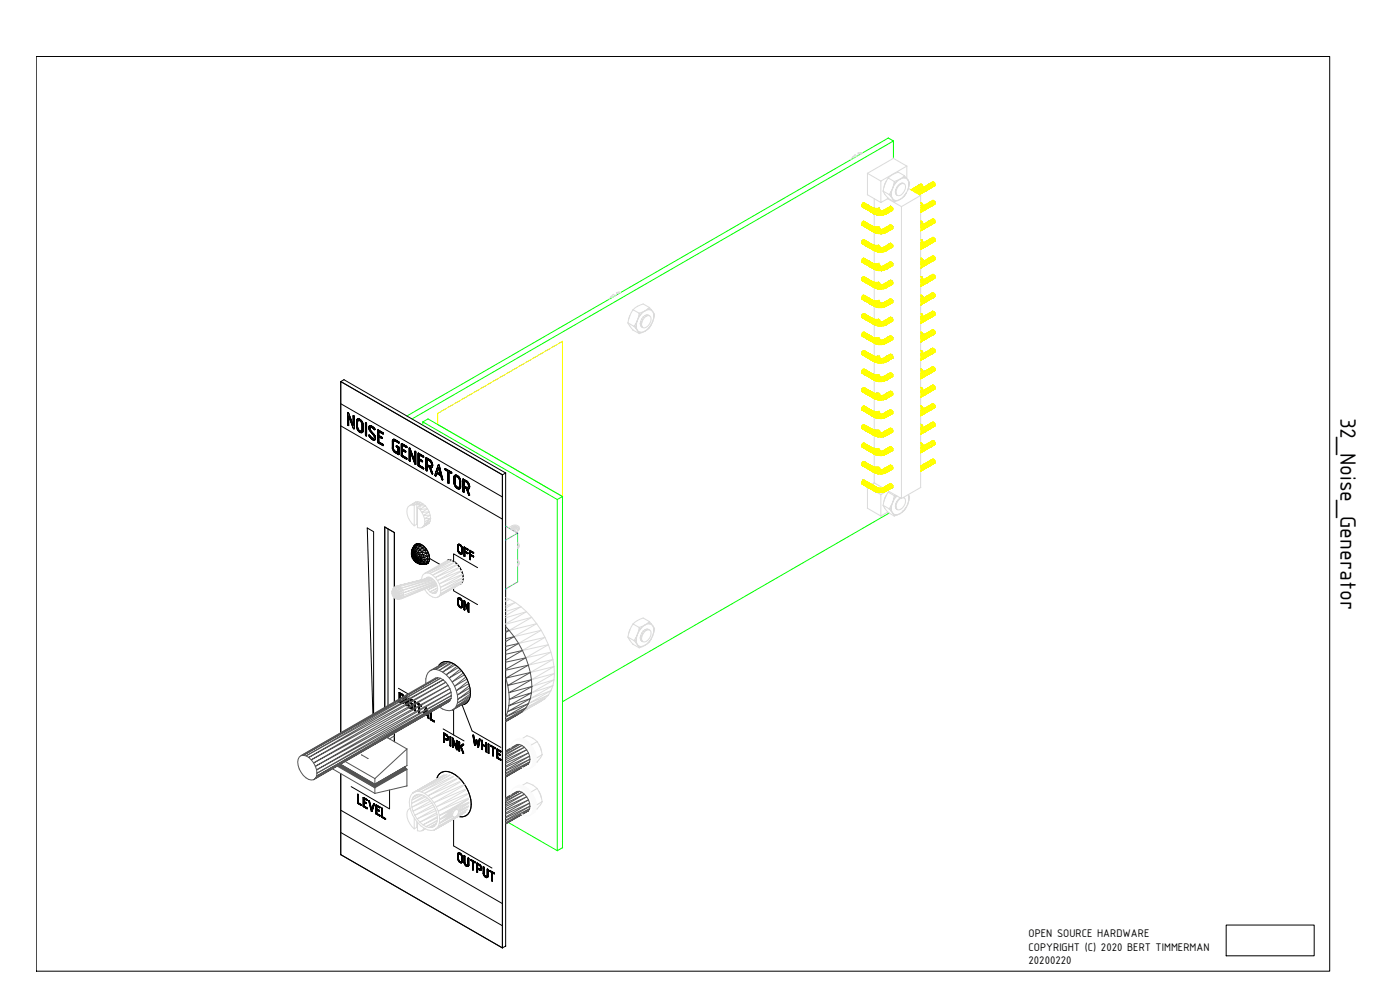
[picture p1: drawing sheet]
<svg xmlns="http://www.w3.org/2000/svg" width="420mm" height="297mm" viewBox="0 0 420 297" stroke-linecap="round" stroke-linejoin="round" font-family="sans-serif">
<defs><g id="words">
<text font-size="7.2" x="402.3" y="125.3" transform="rotate(90 402.3 125.3)">32_Noise_Generator</text>
<g font-size="3.6">
<text x="308.7" y="281.2">OPEN SOURCE HARDWARE</text>
<text x="308.7" y="285.3">COPYRIGHT (C) 2020 BERT TIMMERMAN</text>
<text x="308.7" y="289.2">20200220</text>
</g>
</g></defs>
<!-- layer: 0 -->
<path d="M168.8 102.4h.1M168.8 102.4v48.4v-1.8l-37.5-21.6v-3.3l37.5-21.7v46.6M168.8 104.2h.1M131.3 124.1v3.3M131.3 125.8h.1M168.8 149h.1M168.8 150.8h.1M168.8 206h.1M168.8 207.7h.1M168.8 252.6h.1M168.8 254.4h.1M168.8 254.4v-1.8v1.8" fill="none" stroke="#dd0" stroke-width=".3"/>
<path d="M266.6 41.4h.1M268.1 42.3v5.2M122.1 124.8l144.5-83.4 1.5 .9-144.5 83.4M126.9 127.6v-1l40.3 23.3M126.9 126.6l1.6-.9 40.3 23.3M128.4 125.7h.1M167.2 149.9h.1M167.2 149.9l1.6-.9v105.4l-1.6 .8zM168.8 149h.1M266.9 153.9l-98.1 56.6M152.6 246.8l14.7 8.4M168.8 254.4h.1" fill="none" stroke="#0f0" stroke-width=".3"/>
<g fill="none" stroke="#dbdbdb" stroke-width=".3">
<path d="M255.9 47.1l.4 .2M256.6 46.5h.1M256.6 46.5l-1.3 1.4M256.6 46.5l.6 .3M257 47l-1.1 .1 .2 .4M257.5 45.9h1.4M258.2 46.3l-.7-.4v.8M258.3 45.8l.4 .2-.4-.2v.4M260.3 58.4h.1M262.4 59.6v2.9M264.4 54.3l-4.1-2.3v6.4l4.1 2.4M265.5 55.3h.1"/>
<path d="M265.5 58.3h.1M266 54.3l-.8 2M266.3 59.6h.1M266.4 59.6l4.1 2.4v87.6l-4.1-2.4M266.5 59.5h.1M266.6 59.5l-.2 .1M266.8 58.4h.1M266.9 58.4l.5-.9 .2 1.5M266.9 58.4l.6-.1-.1 .7 .5 .6zM266.9 58.4l-1.9-1.1 1.6 2.2M267.6 57.5l-.1 .8M267.8 52.4h.1"/>
<path d="M267.8 52.4l1.8-.7 1.8 1M267.8 52.4l-1.3 1M267.8 59.6h.1M267.8 56.6h.1M267.9 56.6l-.5 .9zM268.1 47.5h.1M268.1 47.5l-7.8 4.5M268.1 47.5l4.1 2.3M268.3 54.5h.1M268.4 54.5l.4 .4-.6 .7-.3 1zM268.7 57.6l.3 .7-.2-.1M268.7 57.6l.1 .6"/>
<path d="M268.8 57.7h.1M269.4 54.2l-.1-.1-.5 .8M269.6 51.7h.1M269.6 55.6l.2 .1 .5-.5-.1-.1a1.13 1.13 0 0 1 1.6 1 2.44 2.44 0 0 1-2.5 2.5l-.5-.4M269.6 55.6l.2 .1-.5 .6-.2-.1 .2 .1-.3 .7-.2-.1 .2 .1-.1 .7-.2-.1M270.1 53.7h.1M270.1 59.8h.1M270.2 53.7l-1.8 .8-1.8-1.1a8.2 8.2 0 0 0-1.6 3.9h.1M270.2 59.8l-.9 .4h-.5l.6-.1M270.7 54.9l.2 .1M270.8 53.4v-.1l-.6 .4M271.2 55l.1 .1"/>
<path d="M271.2 55a2.05 2.05 0 0 0-2.4 1.9l-.1 .7M271.4 52.7h.1M271.4 58.8a6.1 6.1 0 0 1-3 1.8l-1.8-1.1M271.4 52.7l.1 .7-.7-.1 .6-.6 .6 .7h-.5M271.4 58.8l.1-.2-.7 .7M271.4 58.8h.1M271.5 58.6l-1.3 1.2M272 57.9l-.6 .9M272 53.5v-.1l.4 .5M272.1 53.6v-3.8l-7.7 4.5v6.5l2-1.2M272.4 53.9h.1M272.4 53.9l.3 .6"/>
<path d="M272.6 56.5l3.7 2.1M272.7 56.1l.1-.8-.4 1.7-.9 1.6 .5-.8M272.7 54.5l.3 .4-.2 .4zM272.8 55.3a1.59 1.59 0 0 0-.8-1.8 1.59 1.59 0 0 0-1.8 .2l-1.4 1.2-.5 .8M273 54.9l-.5 2.1M273 54.9h.1M262.4 64.1v3.9M262.4 69.7v3.9M262.4 75.2v3.9M268.2 60.1l.6 .1-.4 .4zM268.3 60l-.4-.4 .3 .5 .6 .1M268.3 60.6h.1"/>
<path d="M270.5 62l5.8-3.4v87.7M183.4 89l.4 .2M184 88.3h.1M184.1 88.3l-1.3 1.5M184.1 88.3l.6 .4M184.5 88.8l-1.1 .2 .2 .3M185.1 87.8h1.2M185.7 88.2l-.7-.4v.7M185.7 87.6l.4 .3-.4-.3 .1 .5M189 97.8h.1M189 94.8l-.3 1M189.9 99h.1"/>
<path d="M190.2 97.9h.1M190.3 97.9l.7-.1-.1 .8 .4 .6zM191 98.6l-.1-1.6-.6 .9-1.8-1 1.5 2.1M191 97v.8M191.2 91.9h.1M191.2 96.1h.1M191.2 99.2h.1M191.3 91.9l1.7-.7 1.9 1.1M191.3 91.9l-1.3 1M191.3 96.1l-.4 .9zM191.6 99.7h.7l-.5 .4zM191.7 99.5l-.4-.3 .3 .5h.7"/>
<path d="M191.8 94h.1M191.8 94l.5 .4-.7 .7-.3 1zM191.8 94l-1.8-1.1a9.8 9.8 0 0 0-1.6 4M192.1 97.1l.4 .3 .1 .5-.3-.2 .6 .6-.6-.6zM192.2 96.4l.4 .3-.1 .7-.3-.3M192.5 97.4h.1M192.6 95.7l.3 .2-.3 .8-.3-.3M192.9 93.7h-.1l-.5 .7M193 91.2h.1M193.5 93.3h.1M193.5 99.4h.1M193.6 94.7l.4 .2-.6 .4-.4-.2 .4 .2-.5 .6-.3-.2"/>
<path d="M193.6 94.6l.4 .3 1-.1a2.41 2.41 0 0 1-1.6 3.6l-.8-.3M194.1 94.5l.4 .2M194.3 93v-.2l-2.5 1.2M194.8 92.3h.1M194.9 92.3v.6l-.6-.1 .6-.5 .5 .6h-.5M194.9 98.4v-.2l-.6 .7M194.9 98.2l-.6 .7a2.39 2.39 0 0 1-2 .8h.6M194.9 98.4h.1M195 94.8a1.3 1.3 0 0 0-2 .3l-.4 .6-.5 1.4M195.4 93.1v-.2l.5 .5M195.8 93.4h.1M195.8 96.5h.1"/>
<path d="M195.9 93.4l.2 .6M196.1 95.6l.1-.8-.3 1.7-1 1.7 .5-.8M196.2 94l.2 .4-.2 .4zM196.2 94.8a1.62 1.62 0 0 0-.7-1.7 1.62 1.62 0 0 0-1.9 .2l-.7 .4-1.2 1.5M196.4 94.4a5.8 5.8 0 0 1-4.6 5.7l-1.8-1.1M196.4 94.4h.1M262.4 80.8v3.9M262.4 86.3v3.9M262.4 91.9v3.9M262.4 97.4v3.9M191.8 100.1h.1M262.4 103v3.9"/>
<path d="M262.4 108.5v3.9M262.4 114.1v3.9M262.4 119.6v3.9M262.4 125.2v3.8M262.4 130.7v3.9M262.4 136.2v3.9M124.3 151.7h.1M124.3 157.7h.1M124.3 151.7l.8-.5v6.1l-.8 .4zM124.3 151.7a1.58 1.58 0 0 0-1.6 .2 1.58 1.58 0 0 0-.6 1.5 5.7 5.7 0 0 0 2.2 4.3M124.8 150.6a2.92 2.92 0 0 1 2.9 1.2l-1.6-.1-.1 1.2 1.7-1.1 .6 .8-1.7 1.1 2.2-.1 .3 1-1.7 1 1.8-.1-.1 .9-2 1.5 1.7-1-2.2 1.4 2.2-1.4 .3-.5-1.7 .9 1.8-1.8-1.7 1M125 151.2h.1"/>
<path d="M125 157.3h.1M125.1 151.2l1 .5M125.1 151.2l-1.5 .3 1.2-.9-1.8 1.1M125.1 157.3l.2 .2M125.3 152.2h.1M125.3 158.3h.1M125.7 151.5l1.2-.4-.8 .6M126 152.9l2.3-.3 .5 1-1.7 1.1 2-.1 .2 .9M126 151.7h.1M126.1 151.7l-.8 .5v6.1a1.58 1.58 0 0 0 1.6-.2 1.58 1.58 0 0 0 .6-1.6 6.2 6.2 0 0 0-2.2-4.3M126.9 151.1l-1.5 .3 .7-.7-1 .5 .3-.7-1.8 1M153.5 158.7l.1-.5v.6"/>
<path d="M153.6 158.2h.1M153.6 158.2l.5-.2v.5l-.5 .3M153.6 158.8h.9M153.6 158.2l-.2 .2 .2 .4M153.6 158.8h.1M153.7 157.7h.1M153.7 157.7a1.22 1.22 0 0 1 1.5-.1 1.22 1.22 0 0 1 .5 1.4l-.3 .3 .3-.9v.6M153.7 157.7l-1.1 .7M154 158l.7-.2 .5 .3M154 158.5h.1M154.3 159.4l1.1-.7v.6l-.6 .4M154.4 157.8v.6l-.3 .1z"/>
<path d="M154.5 158.8h.1M154.7 157.8v.6h-.3zM155 158.5h.1M155.1 158v.5l-.4-.1zM155.1 158.5l-.6 .3M155.2 158.1l-.1 .4zM155.4 159.3h.1M155.7 158v.4l-.3 .3M260.3 152.5h.1M260.3 146.1v6.4l4.1 2.3M262.3 144.9h.1M262.4 144.9l2.5 1.5"/>
<path d="M262.4 141.8v3.1M262.4 144.9l-.8 .4M263 147.6l1.4 .8M265.5 152.5h.1M265.5 149.5h.1M266 148.6l-.8 1.9M266.3 147.2h.1M266.4 147.2l-2 1.2v6.4l2-1.2M266.5 153.8h.1M266.8 147.5l-.3 .2M266.8 152.7h.1M266.9 152.7l.5-.9 .2 1.5"/>
<path d="M266.9 152.7l.6-.1-.1 .7 .5 .6zM266.9 152.7l-1.9-1.1 1.6 2.2M267.6 151.7l-.1 .9M267.8 150.8h.1M267.8 153.9h.1M267.9 150.8l-.5 1zM268.2 154.4h.6l-.4 .4zM268.3 154.3l-.4-.4 .3 .5h.6M268.3 154.8h.1M268.3 148.7h.1M268.4 148.7l.4 .5-.6 .6-.3 1zM268.7 151.9l.3 .6-.2-.1"/>
<path d="M268.7 151.9l.1 .6 .3 .3M268.8 152.5l.5 .4-.2-.1M268.8 148.6l-.4 .1-1.8-1a7.8 7.8 0 0 0-1.6 3.9h.1M268.8 149.2l-.5 .8M268.8 151.2l.2 .1-.1 .7-.2-.1M268.8 152h.1M269.1 148.8l-.3 .4M269.2 148.8l-.4 .4M270.1 154.1h.1M270.2 149.4l.1 .1-.7 .3 .2 .1-.5 .7-.2-.1 .2 .1-.3 .7-.2-.2M270.2 154.1l-.9 .4-.5-.1h.6M270.2 149.4a3.3 3.3 0 0 0-1.5 2.5"/>
<path d="M270.2 149.4l.2 .1M270.8 153.6h.1M271 149.3l.3 .1a2.41 2.41 0 0 1-1.5 3.6l-.7-.2M271.2 149.3l.1 .1M271.4 153.1l.1-.2-.7 .7M271.4 153.1h.1M271.5 152.9l-1.3 1.2M272.4 151.2h.1M272.6 148.4l.1 .4zM272.7 150.3l.1-.8-.4 1.7-.9 1.7 .5-.8M272.7 148.8l.1 .7M272.7 148.7l.3 .5-.2 .3z"/>
<path d="M273 149.2a6.2 6.2 0 0 1-4.6 5.6l-1.8-1M273 149.2h.1M276.3 146.3h.1M276.3 146.3l-5.8 3.3M117.6 177.5v.6l.6 .1M117.6 178.1l.3 .4-.1 .1zM117.8 177.1l.2-.5-.4 .9M117.8 177.9l-.2-.4 .2 .7M117.8 178.2v-.3l.4 .3 .6-.3 .1 .3M117.8 177.1l-.2 .4M117.8 178.2l.1 .3M117.9 177.6l-.1-.5v.8"/>
<path d="M117.9 177.6l-.1 .3M118 177.5l.1-.7-.2 .8M118 178.7l.1 .4-.3-.5 .4 .3M118.1 176.8l.2-.6-.5 .9M118.1 176.8l.3-.1-.4 .8M118.1 176.8l-.3 .3M118.2 177.5h-.2l.2 .7-.3-.6 .1-.1M118.2 178.2l-.3 .3 .1 .2 .2-.5 .7 .3M118.2 178.9l.2 .5-.3-.3 .3-.1M118.2 178.2h.7M118.4 177.5l.8-.3 .3 .4 .9 .4M118.4 177.5h-.2v.7"/>
<path d="M118.4 179l.5 .5-.3-.6 .6 .5M118.6 177.7l1.7-.4 .1 .7M118.6 177.7l-.2-.2-.2 .7 .4-.5 .2 .2M118.6 178.9l-.4-.7 .2 .8M118.6 178.9l.2-.1 .4 .6M118.6 178.9l-.2 .1v.4M118.8 175.9l-.5 .3 1.1-.4-.5 .3 1.1-.1-1.1 .8M118.8 177.9l.7-.3 .2 .6M118.8 178.8l-.6-.6v.7M118.8 178.8l.1-.3 .6 .6M118.8 179.6l1.1 .2h-.5M118.8 175.9l.6-.1 .6 .2"/>
<path d="M118.8 177.9l.9 .3M118.8 178.8l.7 .3M118.9 176.8l1.6-.3-1.1-.2a1.19 1.19 0 0 0-1.8 1.2M118.9 176.8l-.5-.1-.2 .8M118.9 176.8l-.5 .7M118.9 178.5v-.3l.8 .5M118.9 178.5l.8 .2M119.2 179.4l-.4 .2M119.2 177.2l.7-.5 .4 .6M119.2 177.2l-.3-.4-.7 .7M119.2 177.2l1.1 .1M119.2 177.2l-.6 .5"/>
<path d="M119.5 179.1l.7 .2-.4 .4-.3-.6-.3 .3M119.7 178.2l.7-.2v.7l-.7-.5v.5M119.7 178.7h.7l-.2 .6-.5-.6-.2 .4M119.7 178.2h-.8M120.3 177.3l.6-.2 .2 .8zM120.4 178l.7-.1v.7M120.4 178l.7 .6M120.5 179.6l.3-.3 10.2-4.1zM121.1 178.6l-.7 .1 .4 .6h-.6l.3 .3-1.3-.2 .2 .4-1-.4 .4 .2M126.5 173.9h.1M126.5 173.9l.1 .1M127.4 176.8a3.9 3.9 0 0 0 3.9 2.4"/>
<path d="M128.7 173.2l-.7 .4M128.9 173.2l-.7 .3M129.3 173.4l-10.5 2.5M129.5 173.5l-9.5 2.5 .5 .5 9.2-2.9M129.7 173.6l-1.2-.5-.8 .6M129.7 173.6a3.2 3.2 0 0 1 1.2 4.3 1.97 1.97 0 0 1-2.7-1.4M129.9 173.8l-9.4 2.7 .4 .6 9.2-3.1M130.4 174.3l-9.5 2.8-1.5-.8-1 .4 .5-.6-.8 .7M130.5 174.4l-9.4 3.5 9.6-3.2M130.8 174.9l-9.7 3.7-.3 .7 10.1-4.3M131 175.3l-11.1 4.5M131 177.7l-.6 .4"/>
<path d="M131.1 175.5l-2.6 1.5 2.7-1.3M131.3 176.3l-2.2 1.3 2.2-1.1M131.3 177.1l-1.6 .9 1.6-.8M134.9 168l-7.4 4 6.8-3.9M135 168l-6.8 3.9 7.5-3.7M135.7 168.2l-6.7 3.9 7.5-3.5M136.6 168.7l-6.8 3.9 7.4-3.3M137.4 169.4l-6.8 3.9 7.4-3.1M138.1 170.3l-6.8 3.9a3.9 3.9 0 0 0-3.8-2.2l-.5 .4-.5 1.5M138.1 175.3l-6.8 3.9 6.7-3.9M138.5 171.2l-7.2 3 .6 1 6.7-3.9M138.6 174.9l-6.4 3.3-.3 .6 6.7-3.9"/>
<path d="M138.9 172.3l-7 2.9 .3 1 6.8-3.8M139 174.1l-6.7 3.2-.1 .9 6.8-3.9M139.1 173.2l-6.9 3 .1 1.1 6.8-3.9M151.8 179.3l1.1 .5-1.1 .5M155.3 164v.6M155.3 162.9l.1 .1a1.12 1.12 0 0 1 0 1.5l.3-.9v.6M155.3 169.2v.6M155.3 168.1l.1 .1a1.17 1.17 0 0 1 0 1.5l.3-.9v.6M155.4 164.5h.1M155.4 169.7h.1M155.7 163.3v.3l-.3 .3M155.7 168.5v.3l-.3 .3"/>
<path d="M151.8 180.5l1.1-.7 1.8 1-2.9 1.7M151.8 181.8l2.9-1 1.7 1.2-4.6 2.7M151.8 183.5l4.6-1.5 1.6 1.5-6.2 3.7M151.8 185.3l6.2-1.8 1.6 1.7-6.8 4 8.3-2.1 1.3 2-6.8 4 8-1.9 1 2.2-6.8 4 7.5-1.7 .6 2.2-6.7 3.9 7.1-1.8 .1 2.1M151.8 187.3l7.8-2.1 1.5 1.9-6.8 3.9 8.1-1.9 1.2 2.1-6.8 4 7.8-1.8 .7 2.3-6.7 3.9 7.3-1.7 .4 2.1-6.8 3.9 6.9-1.8-.1 1.9-6.8 3.9 6.4-2.2-.6 1.5-6.7 3.9 6-2.6-1 1.1-6.8 3.9 5.6-3.1-6.8 3.9M189 192.1h.1M189 189l-.3 1M189.9 193.3h.1M190.2 192.2h.1M190.3 192.2l.7-.1-.1 .7 .4 .6zM191 192.8l-.1-1.5-.6 .9-1.8-1.1 1.5 2.2M191 191.3v.8"/>
<path d="M191.2 186.2h.1M191.2 190.4h.1M191.2 193.4h.1M191.3 186.2l1.7-.8 1.9 1.1 1 1.2M191.3 186.2l-1.3 1M191.3 190.4l-.4 .9zM191.6 193.9l.7 .1-.5 .4zM191.7 193.8l-.4-.4 .3 .5 .7 .1M191.8 188.3h.1M191.8 194.4h.1M191.8 188.3l.5 .4-.7 .7-.3 1zM191.8 188.3l-1.8-1.1a9.8 9.8 0 0 0-1.6 3.9"/>
<path d="M192.1 191.4l.5 1M192.2 191.4l.3 .2 .1 .6-.3-.2M192.3 190.7l.3 .2-.1 .7-.3-.2M192.5 191.6h.1M192.6 189.9l.3 .3 .5-.6-.4-.3 .4 .3 .6-.5-.4-.2 .4 .2 1-.1a2.37 2.37 0 0 1-1.6 3.6l-.5-.1-.6-.5M192.6 190l.3 .2-.3 .7-.3-.2M192.9 188l-.1-.1-.5 .8M193 185.4h.1M193.5 187.5h.1M193.5 193.6h.1M194.2 188.7l.3 .2M194.3 187l-2.5 1.3"/>
<path d="M194.3 187l.6-.5v.7zM194.3 187v.2M194.8 186.5h.1M194.9 192.6l-.6 .5M194.9 192.5l-1.3 1.1-.8 .4h-.5l.6-.1M194.9 187.2h.5v.1M194.9 192.6h.1M195 189a1.3 1.3 0 0 0-2 .4l-.4 .6-.5 1.4M195.8 187.7h.1M195.8 190.8h.1M195.9 187.7l.2 .6M196.1 189.9l.1-.9-.3 1.8-1 1.7 .5-.8"/>
<path d="M196.2 188.2l.2 .5-.2 .3zM196.2 189a1.64 1.64 0 0 0-.8-1.7 1.64 1.64 0 0 0-1.8 .2l-1.9 2M196.4 188.7a5.9 5.9 0 0 1-4.6 5.7l-1.8-1.1M196.4 188.7h.1M159.6 206h.1M166.4 202.1h.1M166.4 202.1l-6.8 3.9 6.7-2-.4 1.7-6.7 3.9 6.1-2.4-.7 1.3-6.8 3.9 5.8-2.8-1.2 .8M125.5 238.4l-1.6 .8a2.51 2.51 0 0 1 4-.1l.9 .8M125.7 238.4l-1.8 .8-.3 .8 2.8-1.6M126.8 238.5l-3.2 1.5-.1 1.1 3.9-2.3M127.8 239.1l-4.3 2 .1 1.1 4.7-2.7M128.8 239.9l-5.2 2.3 .3 1.2 5.3-3"/>
<path d="M128.8 239.9l.8 1 1.2 2.3M134 232.4l-9.4 5.1 8.7-5-9.5 5.5M134.2 232.4l-8.8 5 9.6-4.9M135.2 232.6l-8.8 5 9.6-4.7M136.1 233l-8.7 5.1 9.6-4.5M137.1 233.7l-8.7 5.1 9.6-4.3M137.7 233.4h.1M138.1 234.7l-8.7 5 9.4-4.1M139 235.8l-8.8 5a5.8 5.8 0 0 0-5.6-3.3 3.4 3.4 0 0 0-1.6 4.4 8.7 8.7 0 0 0 6.4 7.3l.8-.1 8.8-5-8.8 5 .8-.5M139.5 235.5h.1M139.6 236.8l-9.4 4 .8 1.3 8.7-5M140.2 238.1l-9.2 4 .5 1.3 8.8-5"/>
<path d="M140.5 239.5l-9 3.9 .4 1.3 8.7-5M140.6 239.8l-4 2.7M158.1 220.7h.1M158.1 234.8h.1M158.1 220.7a7.1 7.1 0 0 1 3.1 1.8M158.1 234.8a6.5 6.5 0 0 1 3.1 1.8M158.1 220.7l-1.4 .9M158.1 234.8l-1.4 .9M159.4 223.6l1.8-1.1a7.9 7.9 0 0 1 1.5 3.9M159.4 223.6h.1M159.4 237.7l1.8-1.1a8.2 8.2 0 0 1 1.5 3.9M159.4 237.6v.1"/>
<path d="M159.9 221.5h.1M159.9 235.6h.1M161 227.5l1.7-1.1-1.5 2.2M161.1 228.6h.1M161.2 228.6l-.3 .2M161.7 223.4l.8 2M161.7 237.5l.8 2M162.2 224.3h.1M162.2 227.4h.1M162.2 238.4h.1M123.1 242.5a1.59 1.59 0 0 0-1 1.9 5.7 5.7 0 0 0 2.2 4.3M123.1 242.5l-.1 .1"/>
<path d="M124.3 248.7h.1M124.3 245.4v3.3l.8-.4 .2 .1M125.1 246.5v1.8M125.3 249.2h.1M125.3 246.8v2.4a1.44 1.44 0 0 0 2-.7M127.5 248.6l-.4 .2 .4-.2M127.6 248.7l-1 .6 1.1-.6M127.9 248l1.7 .3M129.7 240.9l-5.8 2.5 .6 1.2 5.5-3.1M130.3 242l-5.8 2.6a7.9 7.9 0 0 0 3.4 3.4M130.5 247.8l-.9 .5M130.6 242.6l-5.4 3.1 5.6-2.5"/>
<path d="M130.8 243.2a4.3 4.3 0 0 1-.5 4.8l-.7 .3M131 248.6l8.7-5zM131 248.6l-.8 .5M131 247l-2.2 1.3 2.2-1.1M131 243.8l-5 2.9 5.2-2.4M131.2 246.4l-3.3 1.6M131.3 245l-4.4 2.5 4.4-2.1M131.3 246.1l-3.4 1.9M131.3 245.5h.1M131.9 244.7l3.4-1.5-3.4 2.7zM131.9 245.9h.1M131.9 245.9l3.3-1.4-3.3 2.5z"/>
<path d="M135.1 244.2l.1-.5-3.3 2.2 3.2-1.7 .2 .5-3.4 2.3 3.7-2.1M135.2 244.5l.6 .2 .2 .3zM135.3 244.7l1 .5 .4-.1M135.9 245l-4 2-.4 1 4.8-2.8M135.9 242.5h.1M135.9 242.5l-.3 .3M136.3 242.4l4.3-2.7-8.7 5 3.7-1.9-.4 .9 .7 .5-.6-1 .8 .4-.5-.8 .9 .3-.6-.6 1 .4-.6-.5 1 .5-.7-.4M136.6 242.5h-.7M136.7 245.1h.1M137.1 244.7l-.4 .4M137.6 243.6l-.3-.7a1.6 1.6 0 0 0-1.5 1.8l-.7-.5h.8M137.6 243.6l-.5 1.1"/>
<path d="M137.6 243.6l3-1.7-3 1.8M139.8 243.5l-8.3 4.5-.5 .6M140.2 242.9l-3 1.8M140.3 242.8l-2.8 1.4M140.6 241.8l-3 1.4M140.6 241.9l-3 1.5M140.7 240.7l-4.1 1.8M140.7 240.8l-3.8 1.9M140.7 240.9l-3.4 2M140.7 241l-3.2 2.1M161 241.6l1.7-1.1-1.5 2.2M161.1 242.7h.1"/>
<path d="M161.2 242.7l-.3 .2M162.2 241.5h.1"/>
</g>
<g fill="none" stroke="#ff0" stroke-width=".3">
<path d="M273.5 57l3.1-1.7 .2 .2-3 1.7M273.7 57.2l3.1-1.7 .2 .3-2.8 1.7M274.6 57.7l5.4-3.2 .2 .1-5.4 3.2M274.7 57.8l5.5-3.2 .3 .2 .2 .3-5.3 3.1M275 57.9l5.5-3.1-5.4 3.2M275.3 58.1l5.4-3v.3l-5 2.9M275.6 58.3l5.1-2.9v.3l-4.8 2.7M276.3 55.2l-3 1.8 3-1.8 .3 .1M276.5 55.3h.1M276.6 55.3l-3.1 1.8M277 56.3l.1-.2-2.6 1.5 2.6-1.5-.1-.3-2.9 1.6M280.2 54.6h.1"/>
<path d="M258.6 66.9l3.7 2.2v.3zM258.6 61.4l3.7 2.2v.3zM258.6 72.5l3.7 2.1v.3zM258.6 78l3.7 2.2v.3zM258.8 66.6l3.7 2.2-.2 .3zM258.8 61.1l3.7 2.2-.2 .3zM258.8 72.2l3.7 2.2-.2 .2zM258.8 77.7l3.7 2.2-.2 .3zM258.9 66.4h.1M258.9 60.9h.1M258.9 72h.1M258.9 77.5h.1"/>
<path d="M259 66.4h.2l3.5 2.2h.5h-.5l.3 .1 1.4 .2M259 66.4l3.7 2.2-.2 .2zM259 66.4l-.4 .5v.6l3.7 2.2-3.8-2.5 3.8 2.2v.3l-3.7-2.2 3.9 2.3-3.9-2.3M259 60.9l.2-.1 3.5 2.2 .5 .1-.5-.1 .3 .2 1.4 .2M259 60.9l3.7 2.1-.2 .3zM259 60.9l-.4 .5v.5l3.7 2.2-3.8-2.4 3.8 2.2v.2l-3.7-2.2 3.9 2.3-3.9-2.3M259 72l.2-.1 3.5 2.2 .5 .1-.5-.1 .3 .2 1.4 .2M259 72l3.7 2.1-.2 .3zM259 72l-.4 .5v.5l3.7 2.2-3.8-2.4 3.8 2.1v.3l-3.7-2.2M259 77.5l.2-.1 3.5 2.3h.5h-.5l.3 .1 1.4 .2M259 77.5l3.7 2.2-.2 .2zM259 77.5l-.4 .5v.6l3.7 2.1-3.8-2.4 3.8 2.2v.2l-3.7-2.1 1.4 .8-1.2-.7 .1 .1"/>
<path d="M261 68.9l.2 .1zM261 63.3l.2 .1zM261 74.4l.2 .1zM261 80l.2 .1M261.1 69h.1M261.1 63.4h.1M261.1 74.5h.1M261.6 67.7l.2 .1zM261.6 62.2l.2 .1zM261.6 73.3l.2 .1zM261.6 78.8l.2 .1zM261.9 67.9l1.2 .3"/>
<path d="M261.9 62.3l1.2 .4M261.9 73.4l1.2 .4M261.9 79l1.2 .3M262.2 68h.3l-.1 .2M262.2 62.5h.3l-.1 .1M262.2 73.6h.3l-.1 .1M262.2 79.1h.3l-.1 .2M262.3 69.1l.4 .2 1.7-.1M262.3 63.6l.4 .1 1.7-.1M262.3 74.6l.4 .2 1.7-.1M262.4 68.2h.1M262.4 62.6h.1"/>
<path d="M262.4 73.7h.1M262.4 79.3h.1M262.4 68.2h.7M262.4 62.6l.7 .1M262.4 73.7l.7 .1M262.4 79.3h.7M262.5 68.8h1.3l-.2 .1M262.5 68.8l1.9 .1M262.5 63.3l1.3-.1-.2 .1M262.5 63.3l1.9 .1M262.5 74.4l1.3-.1-.2 .1M262.5 74.4l1.9 .1"/>
<path d="M262.5 79.9h1.3l-.2 .1M262.5 79.9l1.9 .1M262.7 75.4h1.7M262.7 68.6h.1M262.7 63h.1M262.7 74.1h.1M262.7 79.7h.1M262.9 68.5h.2M262.9 62.9h.2M262.9 74h.2M262.9 79.6h.2M263 68.5l-3.8-2.1 3.8 2.1"/>
<path d="M263 63l-3.8-2.2 3.8 2.2M263 74.1l-3.8-2.2 3.8 2.2M263 79.6l-3.8-2.2 3.8 2.2M263.1 68.2l.7-.1-1.1 .2M263.1 62.7v.2M263.1 68.2v.3M263.1 73.8v.2M263.1 79.3v.3M263.1 68.5l.1 .1M263.1 62.9l.1 .1M263.1 74l.1 .1M263.1 79.6l.1 .1"/>
<path d="M263.6 69.1l-.8-.2-.5 .5 .3 .2 .1-.3 .8 .2M263.6 70.1l1.6-.1-.8 .2 .9-.5v.2zM263.6 63.6l-.8-.2-.5 .5 .3 .2 .1-.4 .8 .2M263.6 64.6l1.6-.1-.8 .1 .9-.4v.2zM263.6 74.7l-.8-.2-.5 .4 .3 .3 .1-.4 .8 .2M263.6 75.7l1.6-.1-.8 .1 .9-.4v.2zM263.6 62.5l-1.2 .1M263.6 79.1l-1.2 .2M263.6 69.1l-.1 .4M263.6 63.6l-.1 .3M263.6 74.7l-.1 .3M263.6 62.5l-.5 .2"/>
<path d="M263.6 79.1l-.5 .2M263.6 68.9l-.6-.2-.7 .4M263.6 63.3l-.6-.1-.7 .4M263.6 74.4l-.6-.1-.7 .3M263.6 80l-.6-.2-.7 .4M263.6 68l-1.2 .2M263.6 73.5l-1.2 .2M263.6 68.9v.2M263.6 63.3v.3M263.6 74.4v.3M263.6 80v.2M263.7 68.8l.4-.1-.2 .1"/>
<path d="M263.7 63.2l.4-.1-.2 .2M263.7 74.3l.4-.1-.2 .2M263.7 79.9l.4-.1-.2 .1M263.8 62.5h.1M263.8 62.5l-1.1 .3M263.8 73.6l-.7 .2M263.8 73.6l-1.1 .3M263.8 79.2h.1M263.8 79.2l-1.1 .2M263.8 73.6h.1M263.9 68.3l-.1-.2-.7 .4M263.9 68.3l-.9 .2"/>
<path d="M263.9 62.8l-.1-.3-.7 .4M263.9 62.8l-.9 .2M263.9 73.9l-.1-.3-.7 .4M263.9 73.9l-.9 .2M263.9 79.4l-.1-.2-.7 .4M263.9 79.4l-.9 .2M264 68.3h-.1M264 62.7l-.1 .1M264 73.8l-.1 .1M264 79.3l-.1 .1M264.2 68.6l-.1 .1-.2-.4-.5 .4M264.2 63l-.1 .1-.2-.3-.5 .3"/>
<path d="M264.2 74.1l-.1 .1-.2-.3-.5 .3M264.2 79.6l-.1 .2-.2-.4-.5 .4M264.2 79.7l-.1 .2M264.3 68.6l-.2 .2M264.3 63.1l-.2 .2M264.3 74.2l-.2 .2M264.4 68.9v.3M264.4 63.4v.2M264.4 74.5v.2M264.4 63.6v.7M264.4 69.2v.7M264.4 74.7v.7"/>
<path d="M265 68.8l.4-.3-1.8 .4M265 68.8l-.6 .1M265 68.8l.6-.2 .3 .2-.6 .6M265 68.8l-1.4 .3M265 63.3l.4-.3-1.8 .3M265 63.3l-.6 .1M265 63.3l.6-.3 .3 .3-.6 .6M265 63.3l-1.4 .3M265 74.4l.4-.3-1.8 .3M265 74.4l-.6 .1M265 74.4l.6-.3 .3 .3-.6 .5M265 74.4l-1.4 .3"/>
<path d="M265 79.9l.4-.3-1.8 .4M265 79.9l-.6 .1M265 79.9l.6-.2 .3 .2-.6 .6M265 79.9l-1.4 .3M265.2 69.1l-.2-.3-.6 .4M265.2 69.1l.7-.3 .2 .3M265.2 69.1l-1.7 .4M265.2 63.5l-.2-.2-.6 .3M265.2 63.5l.7-.2 .2 .3M265.2 63.5l-1.7 .4M265.2 74.6l-.2-.2-.6 .3M265.2 74.6l.7-.2 .2 .2"/>
<path d="M265.2 74.6l-1.7 .4M265.3 69.4l-.1-.3-.8 .4-2.1 .2 1.2 .1v-.3M265.3 69.4l.8-.3v.3M265.3 69.4l-1.8 .4v.2l-1-.2 1.9 .1M265.3 63.9l-.1-.4-.8 .5-2.1 .1 1.2 .2v-.4M265.3 63.9l.8-.3v.3M265.3 63.9l-1.8 .4v.2l-1-.3 1.9 .1M265.3 74.9l-.1-.3-.8 .5-2.1 .1 1.2 .2v-.4M265.3 74.9l.8-.3v.3M265.3 74.9l-1.8 .5v.2l-.8-.2 .1 .1M265.3 69.7v-.3l-.9 .5M265.3 69.7l-1.7 .4-.8-.2 1.6 .2v-.2"/>
<path d="M265.3 64.2v-.3l-.9 .4M265.3 64.2l-1.7 .4-.8-.2 1.6 .1v-.2M265.3 75.3v-.4l-.9 .5M265.3 75.3l-1.7 .4-.8-.2 1.6 .1v-.2M265.6 68.6h.1M265.6 63h.1M265.6 74.1h.1M265.6 79.7h.1M265.6 68.6l-.4 .5M265.6 63l-.4 .5M265.6 74.1l-.4 .5M265.6 79.7l-.4 .5"/>
<path d="M266.1 69.7v-.3l-.8 .3M266.1 64.1v-.2l-.8 .3M266.1 75.2v-.3l-.8 .4M266.1 75.2l1.9-1.1-2.1 1.2M266.1 69.1l-.8 .6M266.1 63.6l-.8 .6M266.1 74.6l-.8 .7M266.1 69.4l-.8 .5 .8-.2-.2 .1-.7 .2 .9-.3M266.1 63.9l-.8 .5 .8-.3-.2 .1-.7 .3 .9-.4M266.1 74.9l-.8 .6 .8-.3-.9 .4 .9-.4M266.4 69.5l-.5 .3 1.9-1.1-1.9 1.1 .2-.1M266.4 63.9l-.5 .3 1.9-1.1-1.9 1.1 .2-.1"/>
<path d="M267.3 67.4l-1.9 1.1 .2 .1M267.3 61.9l-1.9 1.1h.2M267.3 73l-1.9 1.1h.2M267.3 78.5l-1.9 1.1 .2 .1M267.6 67.5l-2 1.1M267.6 61.9l-2 1.1M267.6 73l-2 1.1M267.6 78.6l-2 1.1M267.6 62l-2 1M267.8 67.7l-1.9 1.1 1.9-1.1M267.8 62.2l-1.9 1.1 1.9-1.1M267.8 73.3l-1.9 1.1 1.9-1.1"/>
<path d="M267.8 78.8l-1.9 1.1 1.9-1.1M268 68l-1.9 1.1M268 68.6l-1.9 1.1M268 62.5l-1.9 1.1M268 63l-1.9 1.1M268 73.5l-1.9 1.1M268 73.6l-1.9 1M268 79.1l-1.9 1.1M268 68.3l-1.9 1.1M268 62.8l-1.9 1.1M268 73.8l-1.9 1.1M268 73.9l-1.9 1"/>
<path d="M268 79.4l-1.9 1.1M276.3 79l3.9-2.2 .5 .5-4.4 2.5M276.3 79.3l4.2-2.3-4.2 2.4M276.3 79.7l4.4-2.4v.3l-4.4 2.6M276.3 77.6l.3-.2 .2 .3-.5 .2 .5-.2 .2 .3-.7 .4 .7-.4 .1 .3-.8 .5M276.3 62.4l3.9-2.2 .5 .5-4.4 2.5M276.3 62.7l4.2-2.3-4.2 2.4M276.3 63.1l4.4-2.4v.3l-4.4 2.5M276.3 63.4l4.4-2.4v.2l-4.4 2.5M276.3 67.9l3.9-2.2 .5 .5-4.4 2.5M276.3 68.3l4.2-2.4-4.2 2.4M276.3 68.6l4.4-2.4v.3l-4.4 2.6"/>
<path d="M276.3 69l4.4-2.5v.3l-4.4 2.4M276.3 73.5l3.9-2.2 .5 .5-4.4 2.5M276.3 73.8l4.2-2.3-4.2 2.4M276.3 74.2l4.4-2.4v.3l-4.4 2.5M276.3 78.9l3.7-2.2 .2 .1-3.9 2.3M276.3 62.2l3.7-2.1 .2 .1-3.9 2.3M276.3 67.8l3.7-2.2 .2 .1-3.9 2.3M276.3 73.3l3.7-2.1 .2 .1-3.9 2.2M276.3 77.4h.3M276.3 60.8h.3M276.3 66.3l.3 .1M276.3 71.9h.3"/>
<path d="M276.5 77.4h.1M276.5 60.8h.1M276.5 66.4h.1M276.5 71.9h.1M276.6 60.8l-.3 .2 .3-.2 .2 .2-.5 .3 .5-.3 .2 .4-.7 .3 .7-.3 .1 .3-.8 .4M276.6 66.4l-.3 .1 .3-.1 .2 .2-.5 .3 .5-.3 .2 .3-.7 .4 .7-.4 .1 .3-.8 .5M276.6 71.9l-.3 .2 .3-.2 .2 .2-.5 .3 .5-.3 .2 .3-.7 .4 .7-.4 .1 .3-.8 .5M276.6 77.4l-.3 .3M277 78.5l.1-.2-.8 .4M277 61.8l.1-.1-.8 .4M277 67.4l.1-.2-.8 .4M277 72.9l.1-.2-.8 .5"/>
<path d="M280.2 76.8h.1M280.2 60.2h.1M280.2 65.7h.1M280.2 71.3h.1M280.5 77.9l-4.2 2.5 4.4-2.5-4.4 2.4M280.5 77.9l-4.2 2.5 4.2-2.5M280.5 72.4l-4.2 2.5 4.4-2.6-4.4 2.5M280.5 72.4l-4.2 2.5 4.2-2.5M280.7 77.9v-.3l-4.4 2.5M280.7 77.9l-4.4 2.5 4.2-2.5M280.7 72.3v-.2l-4.4 2.4M280.7 72.3l-4.4 2.6 4.2-2.5"/>
<path d="M280.7 77.9h-.2M280.7 72.3l-.2 .1M258.6 94.7l3.7 2.1v.3zM258.6 83.6l3.7 2.1v.3zM258.6 89.1l3.7 2.2v.3zM258.8 99.9l3.7 2.2-.2 .3zM258.8 94.4l3.7 2.1-.2 .3zM258.8 83.3l3.7 2.1-.2 .3zM258.8 88.8l3.7 2.2-.2 .3zM258.9 99.7h.1M258.9 94.2h.1M258.9 83.1h.1"/>
<path d="M258.9 88.6h.1M259 99.7l.2-.1 3.8 2.2-3.6-2.1 3.6 2.1-3.8-2.2 3.5 2.3h.5M259 99.7l3.7 2.2-.2 .2zM259 99.7l-.4 .5v.6l3.7 2.1-3.8-2.4 3.8 2.2v.2l-3.7-2.1 1.4 .8-1.2-.7h.1M259 94.2l.2-.1 3.8 2.1-3.6-2 3.6 2-3.8-2.1 3.5 2.2 .5 .1M259 94.2l3.7 2.1-.2 .2zM259 94.2l-.4 .5v.5l3.7 2.2-3.8-2.4 3.8 2.1v.3l-3.7-2.2 1.4 .8-1.2-.7 .1 .1M259 83.1l.2-.1 3.5 2.2 .5 .1-.5-.1 .3 .2 1.4 .2M259 83.1l3.7 2.1-.2 .2zM259 83.1l-.4 .5v.5l3.7 2.2-3.8-2.4 3.8 2.1v.3l-3.7-2.2 1.4 .8-1.2-.7 .1 .1M259 88.6l.2-.1 3.5 2.3h.5M259 88.6l3.7 2.2-.2 .2z"/>
<path d="M259 88.6l-.4 .5v.6l3.7 2.1-3.8-2.4 3.8 2.2v.2l-3.7-2.1 1.4 .8-1.2-.7h.1M259.2 99.6l2.4 1.4-2.2-1.2M259.2 94.1l2.4 1.4-2.2-1.3M261 85.5l.2 .1M261 91.1l.2 .1M261 96.6h.1M261.1 96.7h.1M261.1 85.6h.1M261.1 91.1h.1M261.1 80h.1M261.1 91.2h.1M261.1 80.1h.1"/>
<path d="M261.6 95.5l.2 .1zM261.6 84.4l.2 .1zM261.8 90l-.2-.1 1.5 .5M261.9 95.6l1.2 .3M261.9 84.5l1.2 .4 .5-.3-1.2 .2M262.2 95.8h.3l-.1 .1M262.2 84.7h.3l-.1 .1M262.2 90.2h.3l-.1 .2M262.3 96.8l.4 .2 1.7-.1M262.3 85.7l.4 .2 1.7-.1M262.3 91.3l.4 .2 1.7-.1M262.3 80.2l.4 .2 1.7-.1"/>
<path d="M262.4 95.9h.1M262.4 90.4h.1M262.4 84.8l.7 .1v.2M262.4 95.9h.7M262.4 90.4h.7M262.5 96.5h1.3l-.2 .1M262.5 96.5l1.9 .2M262.5 85.4h1.3l-.2 .1M262.5 85.4l1.9 .2M262.5 91l1.3-.1-.2 .2M262.5 91l1.9 .1M262.7 97.6h1.7"/>
<path d="M262.7 86.5h1.7M262.7 92h1.7M262.7 80.9l1.7 .1M262.7 96.3h.1M262.7 85.2h.1M262.7 90.8h.1M262.9 96.2h.2M262.9 85.1h.2M262.9 90.6h.2M263 85.1l-3.8-2.1 3.8 2.1M263 90.7l-3.8-2.2 3.8 2.2M263.1 95.9l.7-.1-1.1 .3"/>
<path d="M263.1 90.4v.2M263.1 95.9v.3M263.1 96.2l.1 .1M263.1 85.1l.1 .1M263.1 90.6l.1 .2M263.2 96.4l1.2 .3M263.2 90.8l1.2 .3M263.6 96.9l-.8-.2-.5 .4 .3 .2 .1-.3 .8 .2M263.6 97.8h1.6l-.8 .1 .9-.4v.2zM263.6 85.8l-.8-.2-.5 .4 .3 .2 .1-.3 .8 .2M263.6 86.8l1.6-.1-.8 .1 .9-.4v.2zM263.6 91.3l-.8-.2-.5 .5 .3 .2 .1-.3 .8 .2"/>
<path d="M263.6 92.3l1.6-.1-.8 .1 .9-.4v.2zM263.6 90.2l-1.2 .2M263.6 80.2l-.8-.2-.5 .5 .3 .2 .1-.3 .8 .2M263.6 81.2l1.6-.1-.8 .2 .9-.5v.2zM263.6 96.9l-.1 .3M263.6 85.8l-.1 .3M263.6 91.3l-.1 .4M263.6 80.2l-.1 .4M263.6 90.2l-.5 .2M263.6 96.6l-.6-.2-.7 .4M263.6 95.7l-1.2 .2M263.6 85.5l-.6-.1-.7 .3"/>
<path d="M263.6 91.1l-.6-.2-.7 .4M263.6 84.6l.2 .1-1.1 .3M263.6 96.6v.3M263.6 85.5v.3M263.6 91.1v.2M263.7 96.5l.4-.1-.2 .1M263.7 85.4l.4-.1-.2 .1M263.7 90.9h.4l-.2 .1M263.8 90.3h.1M263.8 90.3l-1.1 .2M263.9 96.1l-.1-.3-.7 .4M263.9 96.1l-.9 .1"/>
<path d="M263.9 85l-.1-.3-.7 .4M263.9 85l-.9 .1M263.9 90.5l-.1-.2-.7 .3M263.9 90.5l-.9 .2M264 96l-.1 .1M264 84.9l-.1 .1M264 90.4l-.1 .1M264.1 90.5h-.2M264.1 96l-.2 .1M264.2 96.3l-.1 .1-.2-.3-.5 .3M264.2 85.2l-.1 .1-.2-.3-.5 .3M264.2 90.7l-.1 .2-.2-.4-.5 .4"/>
<path d="M264.3 96.4l-.2 .1M264.3 85.3l-.2 .1M264.3 90.8l-.2 .2M264.4 96.7v.2M264.4 85.6v.2M264.4 91.1v.3M264.4 80v.3M264.4 80.3v.7M264.4 85.8v.7M264.4 91.4v.6M264.4 96.9v.7M265 96.5l.4-.3-1.8 .4"/>
<path d="M265 96.5l-.6 .2M265 96.5l.6-.2 .3 .2M265 96.5l-1.4 .4M265 85.4l.4-.3-1.8 .4M265 85.4l-.6 .2M265 85.4l.6-.2 .3 .2-.6 .6M265 85.4l-1.4 .4M265 91l.4-.3-1.8 .4M265 91l-.6 .1M265 91l.6-.2 .3 .2-.6 .6M265 91l-1.4 .3M265.2 96.8l-.2-.3-.6 .4"/>
<path d="M265.2 96.8l.7-.3 .2 .3M265.2 96.8l-1.7 .4M265.2 85.7l-.2-.3-.6 .4M265.2 85.7l.7-.3 .2 .3M265.2 85.7l-1.7 .4M265.2 91.2l-.2-.2-.6 .4M265.2 91.2l.7-.2 .2 .3M265.2 91.2l-1.7 .5M265.2 80.2l-.2-.3-.6 .4M265.2 80.2l.7-.3 .2 .3M265.2 80.2l-1.7 .4M265.3 97.1l-.1-.3-.8 .5-2.1 .1 1.2 .2v-.4"/>
<path d="M265.3 97.1l.8-.3v.3M265.3 97.1l-1.8 .5v.2l-.8-.2h.1M265.3 86l-.1-.3-.8 .5-2.1 .1 1.2 .2v-.4M265.3 86l.8-.3v.3M265.3 86l-1.8 .5v.2l-.8-.2h.1M265.3 91.6l-.1-.4-.8 .5-2.1 .1 1.2 .2v-.3M265.3 91.6l.8-.3v.3M265.3 91.6l-1.8 .4v.2l-.8-.2 .1 .1M265.3 80.5l-.1-.3-.8 .4-2.1 .1 1.2 .2v-.3M265.3 80.5l.8-.3v.3M265.3 80.5l-1.8 .4v.2l-.8-.2 .1 .1M265.3 97.5v-.4l-.9 .5"/>
<path d="M265.3 97.5l-1.7 .3-.8-.2 1.6 .2v-.2M265.3 86.4v-.4l-.9 .5M265.3 86.4l-1.7 .4-.8-.3 1.6 .2v-.2M265.3 91.9v-.3l-.9 .4M265.3 91.9l-1.7 .4-.8-.2 1.6 .2v-.3M265.3 80.8v-.3l-.9 .5M265.3 80.8l-1.7 .4-.8-.2 1.6 .2v-.2M265.6 96.3h.1M265.6 85.2h.1M265.6 90.8h.1M265.6 96.3l-.4 .5M265.6 85.2l-.4 .5"/>
<path d="M265.6 90.8l-.4 .4M265.9 96.5l-.6 .6M266.1 97.4v-.3l-.8 .4M266.1 97.4l1.9-1.1zM266.1 86.3v-.3l-.8 .4M266.1 86.3l1.9-1.1zM266.1 91.8v-.2l-.8 .3M266.1 91.8l1.9-1.1zM266.1 80.7v-.2l-.8 .3M266.1 80.7l1.9-1.1zM266.1 96.8l-.8 .7M266.1 97.4l-.2 .1"/>
<path d="M266.1 85.7l-.8 .7M266.1 86.3l-.2 .1M266.1 91.3l-.8 .6M266.1 91.8l-.2 .1M266.1 80.2l-.8 .6M266.1 80.7l-.2 .1M266.1 97.1l-.8 .6 .8-.3-.9 .4 .9-.4M266.1 86l-.8 .6 .8-.3-.9 .4 .9-.4M266.1 91.6l-.8 .5 .8-.3-.9 .4 .9-.4M266.1 80.5l-.8 .5 .8-.3-.9 .4 .9-.4M267.3 95.1l-1.9 1.1 .2 .1M267.3 84l-1.9 1.1 .2 .1"/>
<path d="M267.3 89.6l-1.9 1.1 .2 .1M267.6 95.2l-2 1.1M267.6 84.1l-2 1.1M267.6 89.7l-2 1.1M267.6 95.3l-2 1M267.8 84.3l-1.9 1.1 1.9-1M267.8 89.9l-1.9 1.1 1.9-1.1M267.8 95.4l-1.9 1.1M267.8 95.5l-1.9 1M268 95.7l-1.9 1.1M268 84.6l-1.9 1.1M268 84.7l-1.9 1"/>
<path d="M268 90.2l-1.9 1.1M268 84.9l-1.9 1.1M268 85l-1.9 1M268 90.5l-1.9 1.1M268.1 96l-2 1.1M276.3 94.2l.3-.1 .2 .2-.5 .3 .5-.3 .2 .3-.7 .4 .7-.4 .1 .3-.8 .4 .8-.4-.1 .2M276.3 95.6l3.9-2.2 .5 .6-4.4 2.4M276.3 96l4.2-2.3-4.2 2.4M276.3 96.4l4.4-2.4v.2l-4.4 2.6M276.3 90.1l3.9-2.2 .5 .5-4.4 2.5M276.3 90.4l4.2-2.3-4.2 2.4M276.3 90.8l4.4-2.4v.3l-4.4 2.5"/>
<path d="M276.3 88.7l.3-.2 .2 .2-.5 .3 .5-.3 .2 .4-.7 .4 .7-.4 .1 .3-.8 .4 .8-.4-.1 .1M276.3 84.6l3.9-2.2 .5 .5-4.4 2.5M276.3 84.9l4.2-2.3-4.2 2.4M276.3 85.3l4.4-2.4v.3l-4.4 2.5M276.3 83.2l.3-.2 .2 .2-.5 .3 .5-.3 .2 .3-.7 .4 .7-.4 .1 .3-.8 .5 .8-.5-.1 .2M276.3 99.8l.3-.2 .2 .2-.5 .3 .5-.3 .2 .4-.7 .4 .7-.4 .1 .3-.8 .4 .8-.4-.1 .1M276.3 84.4l3.7-2.1 .2 .1-3.9 2.2M276.3 94l.3 .1M276.3 88.5h.3M276.3 82.9l.3 .1M276.3 99.6h.3l-.3 .2M276.5 94.1h.1"/>
<path d="M276.5 88.5h.1M276.5 83h.1M276.6 94.1l-.3 .2M276.6 88.5l-.3 .2M276.6 83l-.3 .2M279.8 93.5l-3.5 2M279.8 99l-3.5 2 3.5-2M279.8 87.9l-3.5 2M279.8 93.4l-3.5 2.1M279.8 93.4l-.8 .6M279.8 99l-.8 .5M279.8 87.9l-.8 .5"/>
<path d="M280 93.4h-.2M280 93.4h.2l-3.9 2.3M280 93.4l-3.7 2.1M280 98.9l-.2 .1M280 98.9l.2 .1-3.9 2.3M280 98.9l-3.7 2.2M280 87.8l-.2 .1M280 87.8l.2 .1-3.9 2.3M280 87.8l-3.7 2.2M280.2 93.4h.1M280.2 87.9h.1M280.2 82.4h.1"/>
<path d="M280.5 94.6l-4.2 2.4 4.4-2.5-4.4 2.5M280.5 94.6l-4.2 2.4 4.2-2.4M280.5 89l-4.2 2.5 4.4-2.5-4.4 2.4M280.5 89l-4.2 2.5 4.2-2.5M280.5 83.5l-4.2 2.5 4.4-2.6-4.4 2.5M280.5 83.5l-4.2 2.5 4.2-2.5M280.7 94.5v-.3l-4.4 2.5M280.7 94.5l-4.4 2.5 4.2-2.4M280.7 89v-.3l-4.4 2.5M280.7 89l-4.4 2.5 4.2-2.5M280.7 83.4v-.2l-4.4 2.4M280.7 83.4l-4.4 2.6 4.2-2.5"/>
<path d="M280.7 94.5l-.2 .1M280.7 89h-.2M280.7 83.4l-.2 .1M258.6 100.2l3.7 2.2v.3zM258.6 106.3l3.7 2.2v-.3l-3.8-2.1 3.8 2.4-3.7-2.2v-.5l.6-.6 3.8 2.1-3.8-2.1 3.5 2.2 .5 .1M258.6 105.8l3.7 2.1v.3zM258.6 106.3l3.9 2.3zM258.6 116.9l3.7 2.1v.3zM258.6 117.4l3.9 2.2zM258.6 111.3l3.7 2.2v.3zM258.6 111.9l3.9 2.2zM258.8 105.5l3.7 2.1-.2 .3z"/>
<path d="M258.8 117.5l-.2-.1 3.7 2.2v-.3l-3.8-2.1 3.8 2.4-3.7-2.2v-.5l.6-.6 3.8 2.1-3.8-2.1 3.5 2.2 1.7 .3M258.8 116.6l3.7 2.1-.2 .3zM258.8 111.9h-.2l3.7 2.1v-.2l-3.8-2.2 3.8 2.4-3.7-2.1v-.6l.6-.6 3.8 2.2-3.8-2.2 3.5 2.3h.5M258.8 111l3.7 2.2-.2 .3zM258.8 106.4l.1 .1M258.8 117.5l.1 .1M258.8 111.9l.1 .1M259 105.3l3.7 2.1-.2 .2zM259 116.3l3.7 2.2-.2 .2zM259 110.8l3.7 2.2-.2 .2zM259.2 116.3l2.4 1.4-2.2-1.3M259.2 110.7l2.4 1.4-2.2-1.3"/>
<path d="M259.2 105.2l3.8 2.1zM259.4 105.3l2.2 1.3-2.2-1.3M261 113.3h.2zM261 118.8l.2 .1zM261 107.7l.2 .1zM261 102.2h.1M261.1 113.3h.1M261.1 118.8h.1M261.1 107.7h.1M261.1 102.2l.1 .1M261.1 113.3l.2 .1M261.1 118.9h.2"/>
<path d="M261.1 107.8h.2M261.6 106.6l-2.2-1.3 3.6 2 .9-.1M261.6 101l.2 .1zM261.6 112.1l.2 .1zM261.6 117.7h.2zM261.6 106.6l.2 .1zM261.9 101.1l1.2 .4M261.9 112.2l1.2 .4M261.9 117.8l1.2 .3M261.9 106.7l1.2 .3M262.2 101.3h.3l-.1 .1M262.2 112.4h.3l-.1 .1"/>
<path d="M262.2 118h.3l-.1 .1M262.2 106.9h.3l-.1 .1M262.3 102.4l.4 .1h1.7M262.3 107.9l.4 .2 1.7-.1M262.3 119l.4 .2 1.7-.1M262.3 113.5l.4 .1h1.7M262.4 101.4h.1M262.4 112.5h.1M262.4 118.1h.1M262.4 107h.1M262.4 107l1.2-.2-.5 .2M262.4 101.4l.7 .1"/>
<path d="M262.4 112.5l.7 .1M262.4 118.1h.7M262.4 107h.7M262.5 102.1l1.3-.1-.2 .2M262.5 102.1l1.9 .1M262.5 107.6h1.3l-.2 .1M262.5 107.6l1.9 .2M262.5 118.7h1.3l-.2 .1M262.5 118.7l1.9 .1M262.5 113.2l1.3-.1-.2 .2M262.5 113.2l1.9 .1M262.7 103.1h1.7"/>
<path d="M262.7 101.9h.1M262.9 101.7h.2M262.9 112.8h.2M262.9 118.4h.2M262.9 107.3h.2M263.1 101.5l.7-.1-1.1 .2M263.1 112.6l.7-.1-1.1 .2M263.1 101.5v.2M263.1 107v.3M263.1 112.6v.2M263.1 118.1v.3M263.1 101.7l.1 .2"/>
<path d="M263.1 112.8l.1 .2M263.1 118.4l.1 .1M263.1 107.3l.1 .1M263.2 101.9l1.2 .3M263.2 107.5l1.2 .3M263.2 113l1.2 .3M263.6 102.4l-.8-.2-.5 .5 .3 .1 .1-.3 .8 .3M263.6 103.4l1.6-.1-.8 .1 .9-.4v.2zM263.6 108l-.8-.2-.5 .4 .3 .2 .1-.3 .8 .2M263.6 108.9h1.6l-.8 .1 .9-.4v.2zM263.6 119.1l-.8-.3-.5 .5 .3 .2 .1-.3 .8 .2M263.6 113.5l-.8-.2-.5 .5 .3 .1 .1-.3 .8 .2"/>
<path d="M263.6 114.5l1.6-.1-.8 .1 .9-.4v.2zM263.6 102.4l-.1 .4M263.6 108l-.1 .3M263.6 119.1l-.1 .3M263.6 113.5l-.1 .3M263.6 101.3l-1.2 .1M263.6 102.2l-.6-.2-.7 .4M263.6 107.7l-.6-.2-.7 .4M263.6 118.8l-.6-.2-.7 .4M263.6 113.3l-.6-.2-.7 .4M263.6 112.4l-1.2 .1M263.6 113.1l.5-.1-.2 .2"/>
<path d="M263.6 117.9l-1.2 .2M263.6 118.7l.5-.1-.2 .1M263.6 107.6l.5-.1-.2 .1M263.6 102.2v.2M263.6 107.7v.3M263.6 118.8v.3M263.6 113.3v.2M263.7 102h.4l-.2 .1M263.8 118l-.7 .1M263.8 118l-1.1 .3M263.8 106.9h.1M263.8 106.9l-1.1 .3"/>
<path d="M263.8 118h.1M263.9 101.6l-.1-.2-.7 .3M263.9 101.6l-.9 .2M263.9 112.7l-.1-.2-.7 .3M263.9 112.7l-.9 .2M263.9 118.3l-.1-.3-.7 .4M263.9 118.3l-.9 .1M263.9 107.2l-.1-.3-.7 .4M264 101.6h-.1M264 112.7h-.1M264 118.2l-.1 .1M264 107.1l-.1 .1"/>
<path d="M264.1 107.1l-.2 .1M264.2 118.5l-.1 .1-.2-.3-.5 .3M264.2 107.4l-.1 .1-.2-.3-.5 .3M264.2 101.8l-.1 .2-.2-.4-.5 .4M264.2 112.9l-.1 .1-.2-.3-.5 .3M264.2 113l-.1 .2M264.2 118.5l-.1 .2M264.2 107.4l-.1 .2M264.3 101.9l-.2 .2M264.4 102.2v.3M264.4 107.8v.2M264.4 118.8v.3"/>
<path d="M264.4 113.3v.3M264.4 102.5v.6M264.4 108v.7M264.4 113.6v.6M264.4 119.1v.7M265 102.1l.4-.3-1.8 .4M265 102.1l-.6 .1M265 102.1l.6-.2 .3 .2M265 102.1l-1.4 .3M265 107.6l-.6 .2M265 107.6l.6-.2 .3 .2M265 107.6l-1.4 .4"/>
<path d="M265 118.7l-.6 .1M265 118.7l.6-.2 .3 .2M265 118.7l-1.4 .4M265 113.2l-.6 .1M265 113.2l.6-.2 .3 .2M265 113.2l-1.4 .3M265.2 102.3l-.2-.2-.6 .4M265.2 102.3l.7-.2 .2 .3M265.2 102.3l-1.7 .5M265.2 107.9l-.2-.3-.6 .4M265.2 107.9l.7-.3 .2 .3M265.2 107.9l-1.7 .4"/>
<path d="M265.2 119l-.2-.3-.6 .4M265.2 119l.7-.3 .2 .3M265.2 119l-1.7 .4M265.2 113.4l-.2-.2-.6 .4M265.2 113.4l.7-.2 .2 .3M265.2 113.4l-1.7 .4M265.3 102.7l-.1-.4-.8 .5-2.1 .1 1.2 .2v-.3M265.3 102.7l.8-.3v.3M265.3 102.7l-1.8 .4v.2l-.8-.2 .1 .1M265.3 108.2l-.1-.3-.8 .4-2.1 .2 1.2 .1v-.3M265.3 108.2l.8-.3v.3M265.3 108.2l-1.8 .4v.3l-1-.3 1.9 .1"/>
<path d="M265.3 119.3l-.1-.3-.8 .4-2.1 .2 1.2 .1v-.3M265.3 119.3l.8-.3v.3M265.3 119.3l-1.8 .4v.2l-1-.3 1.9 .2M265.3 113.8l-.1-.4-.8 .5-2.1 .1 1.2 .2v-.4M265.3 113.8l.8-.3v.3M265.3 113.8l-1.8 .4v.2l-1-.3 1.9 .1M265.3 103v-.3l-.9 .4M265.3 103l-1.7 .4-.8-.2 1.6 .1v-.2M265.3 108.6v-.4l-.9 .5M265.3 108.6l-1.7 .3-.8-.2 1.6 .2v-.2M265.3 119.6v-.3l-.9 .5M265.3 119.6l-1.7 .4-.8-.2 1.6 .2v-.2"/>
<path d="M265.3 114.1v-.3l-.9 .4M265.3 114.1l-1.7 .4-.8-.2 1.6 .1v-.2M265.6 101.9h.1M265.6 107.4l-2 .3M265.6 118.5l-2 .3M265.6 113l-2 .3M265.6 101.9l-.4 .4M265.6 107.4l-.4 .5M265.6 118.5l-.4 .5M265.6 113l-.4 .4M265.9 102.1l-.6 .6M265.9 107.6l-.6 .6"/>
<path d="M265.9 118.7l-.6 .6M265.9 113.2l-.6 .6M266.1 102.9v-.2l-.8 .3M266.1 102.9l1.9-1.1zM266.1 108.5v-.3l-.8 .4M266.1 108.5l1.9-1.1-2.1 1.2M266.1 119.6v-.3l-.8 .3M266.1 119.6l1.9-1.1zM266.1 114v-.2l-.8 .3M266.1 114l1.9-1.1zM266.1 102.4l-.8 .6M266.1 102.9l-.2 .1"/>
<path d="M266.1 107.9l-.8 .7M266.1 108.5l-.2 .1M266.1 119l-.8 .6M266.1 113.5l-.8 .6M266.1 102.7l-.8 .5 .8-.3-.9 .4 .9-.4M266.1 108.2l-.8 .6 .8-.3-.9 .4 .9-.4M266.1 119.3l-.8 .6 .8-.3-.9 .3 .9-.3M266.1 113.8l-.8 .5 .8-.3-.9 .4 .9-.4M266.5 108.3l-.6 .3 1.9-1.1-1.9 1.1M266.5 119.4l-.6 .2 1.9-1.1-1.9 1.1h.2M266.5 113.8l-.6 .3 1.9-1.1-1.9 1.1 .2-.1M267.3 100.7l-1.9 1.1 .2 .1"/>
<path d="M267.3 106.2l-2.3 1.4M267.3 117.3l-2.3 1.4M267.3 111.8l-2.3 1.4M267.6 100.8l-2 1.1M267.6 106.3l-2 1.1M267.6 117.4l-2 1.1M267.6 111.9l-2 1.1M267.8 101l-1.9 1.1M267.8 106.5l-1.9 1.1M267.8 117.6l-1.9 1.1M267.8 112.1l-1.9 1.1M268 101.3l-1.9 1.1"/>
<path d="M268 106.8l-1.9 1.1M268 117.9l-1.9 1.1M268 112.4l-1.9 1.1M268 101.6l-1.9 1.1M268 107.1l-1.9 1.1M268 118.2l-1.9 1.1M268 112.7l-1.9 1.1M276.3 101.2l3.9-2.2 .3 .2-4.2 2.4M276.3 101.5l4.2-2.3 .2 .3-4.4 2.5M276.3 101.9l4.4-2.4v.3l-4.4 2.5M276.3 102.5l4.4-2.5-4.4 2.5M276.3 112.3l3.9-2.2 .3 .2-4.2 2.4"/>
<path d="M276.3 112.6l4.2-2.3 .2 .3-4.4 2.5M276.3 113l4.4-2.4v.3l-4.4 2.5M276.3 113.6l4.4-2.5-4.4 2.5M276.3 117.8l3.9-2.2 .3 .2-4.2 2.5M276.3 118.2l4.2-2.4 .2 .3-4.4 2.5M276.3 118.5l4.4-2.4v.3l-4.4 2.6M276.3 119.1l4.4-2.4-4.4 2.5M276.3 106.7l3.9-2.2 .3 .2-4.2 2.5M276.3 107.1l4.2-2.4 .2 .3-4.4 2.5M276.3 107.5l4.4-2.5v.3l-4.4 2.6M276.3 108l4.4-2.4-4.4 2.5M276.3 117.2l.7-.4 .1 .3-.8 .4 .8-.4-.1 .2"/>
<path d="M276.3 105.3l.3-.1 .2 .2-.5 .3 .5-.3 .2 .3-.7 .4 .7-.4 .1 .3-.8 .4 .8-.4-.1 .2M276.3 116.2l.3 .1-.3 .2 .3-.2 .2 .2-.5 .3 .5-.3 .2 .3-.7 .4M276.3 116.2h.1M276.3 105.1l.3 .1-.3 .2M276.3 105.1h.1M276.3 110.7h.3l-.3 .2 .3-.2 .2 .2-.5 .3 .5-.3 .2 .3-.7 .4 .7-.4 .1 .4-.8 .4 .8-.4-.1 .1M276.3 110.7h.1M279.8 110.1l-3.5 2 3.5-2M279.8 115.6l-3.5 2.1 3.5-2.1-.8 .5M279.8 104.5l-3.5 2.1 3.5-2M279.8 110.1l-.8 .5M279.8 115.6v.1"/>
<path d="M279.8 104.5l-.8 .5M280 110l-.2 .1M280 110l.2 .1-3.9 2.3M280 110l-3.7 2.2M280 115.5l-.2 .1M280 115.5l.2 .1-3.9 2.3M280 115.5l-3.7 2.2M280 104.5h-.2M280 104.5h.2l-3.9 2.3M280 104.5l-3.7 2.1M280.7 100v-.2l-4.4 2.4M280.7 111.1v-.2l-4.4 2.4"/>
<path d="M280.7 116.7v-.3l-4.4 2.5M280.7 105.6v-.3l-4.4 2.5M280.7 100l-4.4 2.6M280.7 100l-4.4 2.5M280.7 111.1l-4.4 2.6M280.7 111.1l-4.4 2.5M280.7 116.7l-4.4 2.5M280.7 105.6l-4.4 2.5M258.6 127.9l3.7 2.2v.3zM258.6 128.5l3.9 2.2zM258.6 133.5l3.7 2.2v.2zM258.6 134l3.9 2.3z"/>
<path d="M258.6 139l3.7 2.2v.3zM258.6 139.6l3.9 2.2zM258.6 122.4l3.7 2.2v.3zM258.6 123l3.9 2.2zM258.8 128.6l-.2-.1 3.7 2.2v-.3l-3.8-2.2 3.8 2.5-3.7-2.2v-.6l.6-.5 3.5 2.2 1.7 .3M258.8 127.6l3.7 2.2-.2 .3zM258.8 134.1l-.2-.1 3.7 2.2v-.3l-3.8-2.1 3.8 2.4-3.7-2.2v-.5l.6-.6 3.5 2.2 1.7 .4M258.8 133.2l3.7 2.2-.2 .3zM258.8 139.7l-.2-.1 3.7 2.1v-.2l-3.8-2.2 3.8 2.4-3.7-2.1v-.6l.6-.6 3.5 2.3 1.7 .3M258.8 138.7l3.7 2.2-.2 .3zM258.8 123h-.2l3.7 2.1v-.2l-3.8-2.2 3.8 2.4-3.7-2.1v-.6l.6-.6 3.8 2.2-3.8-2.2 3.5 2.3 1.7 .3M258.8 122.1l3.7 2.2-.2 .3z"/>
<path d="M258.8 128.6l.1 .1M258.8 134.1l.1 .1M258.8 139.7l.1 .1M258.8 123l.1 .1M259 127.4l3.7 2.2-.2 .2zM259 132.9l3.7 2.2-.2 .3zM259 138.5l3.7 2.2-.2 .2zM259 121.9l3.7 2.2-.2 .2zM259.2 121.8l4 2.3-3.8-2.2M261 124.3l.2 .1zM261 129.9l.2 .1zM261 135.4l.2 .1z"/>
<path d="M262 123.4l1.1 .3M262 128.9l1.1 .3M262 134.5l1.1 .3M262.2 123.5h.3l-.1 .1M262.2 129h.3l-.1 .2M262.2 134.6h.3l-.1 .1M262.3 130.1l.4 .2 1.7-.1M262.3 135.7l.4 .1 1.7-.1M262.3 124.6l.4 .1 1.7-.1M262.4 123.6h.1M262.4 129.2h.1M262.4 134.7h.1"/>
<path d="M262.4 123.6l.7 .1M262.4 129.2h.7M262.4 134.7l.7 .1M262.5 129.8h1.3l-.2 .1M262.5 129.8l1.9 .1M262.5 135.4l1.3-.1-.2 .1M262.5 135.4l1.9 .1M262.5 124.3l1.3-.1-.2 .1M262.5 124.3l1.9 .1M262.9 123.9h.2M262.9 129.5h.2M262.9 135h.2"/>
<path d="M263 129.5l.2 .1M263 135.1h.2M263 129.5l-3.8-2.1 3.8 2.1M263 135.1l-3.8-2.2 3.8 2.2M263.1 129.2l.7-.1-1.1 .2M263.1 123.7v.2M263.1 129.2v.3M263.1 134.8v.2M263.1 129.5l.1 .1M263.1 135l.1 .1M263.2 129.6l-2.4-1.4 2.4 1.4M263.2 135.1l-2.4-1.3 2.4 1.3"/>
<path d="M263.4 129.7l.5-.4 .2 .4 .1-.1-.1 .2M263.6 130.1l-.8-.2-.5 .5 .3 .2 .1-.3 .8 .2M263.6 131.1l1.6-.1-.8 .2 .9-.5v.3zM263.6 135.7l-.8-.2-.5 .4 .3 .2 .1-.3 .8 .2M263.6 136.7l1.6-.1-.8 .1 .9-.4v.2zM263.6 120l1.6-.1-.8 .2 .9-.5v.3zM263.6 124.6l-.8-.2-.5 .5 .3 .1 .1-.3 .8 .2M263.6 125.6l1.6-.1-.8 .1 .9-.4v.2zM263.6 123.5l-1.2 .1M263.6 130.1l-.1 .4M263.6 135.7l-.1 .3M263.6 124.6l-.1 .3"/>
<path d="M263.6 123.5l-.5 .2M263.6 129.9l-.6-.2-.7 .4M263.6 135.4l-.6-.1-.7 .4M263.6 124.3l-.6-.1-.7 .4M263.6 124.2l.5-.1-.2 .2M263.6 129l-1.2 .2M263.6 129.8l.5-.1-.2 .1M263.6 134.5l-1.2 .2M263.6 135.3l.5-.1-.2 .2M263.6 129.9v.2M263.6 135.4v.3M263.6 124.3v.3"/>
<path d="M263.8 123.5h.1M263.8 123.5l-1.1 .3M263.8 134.6l-.7 .2M263.8 134.6l-1.1 .3M263.8 134.6h.1M263.9 123.8l-.1-.3-.7 .4M263.9 123.8l-.8 .1M263.9 129.3l-.1-.2-.7 .4M263.9 129.3l-.9 .2M263.9 134.9l-.1-.3-.7 .4M263.9 134.9l-.9 .2M264 123.7l-.1 .1"/>
<path d="M264 129.3h-.1M264 134.8l-.1 .1M264.2 124l-.1 .1-.2-.3-.5 .3M264.2 135.1l-.1 .1-.2-.3-.5 .3M264.2 124.1l-.1 .2M264.2 135.1l-.1 .3M264.4 129.9v.3M264.4 135.5v.2M264.4 124.4v.2M264.4 124.6v.7M264.4 130.2v.7M264.4 135.7v.7"/>
<path d="M265 129.8l-.6 .1M265 129.8l.6-.2 .3 .2M265 129.8l-1.4 .3M265 135.4l-.6 .1M265 135.4l.6-.3 .3 .3M265 135.4l-1.4 .3M265 124.3l-.6 .1M265 124.3l.6-.2 .3 .2M265 124.3l-1.4 .3M265.2 130.1l-.2-.3-.6 .4M265.2 130.1l.7-.3 .2 .3M265.2 130.1l-1.7 .4"/>
<path d="M265.2 135.6l-.2-.2-.6 .3M265.2 135.6l.7-.2 .2 .3M265.2 135.6l-1.7 .4M265.2 124.5l-.2-.2-.6 .3M265.2 124.5l.7-.2 .2 .3M265.2 124.5l-1.7 .4M265.3 130.4l-.1-.3-.8 .4-2.1 .2 1.2 .1v-.3M265.3 130.4l.8-.3v.3M265.3 130.4l-1.8 .4v.2l-1-.3 1.9 .2M265.3 135.9l-.1-.3-.8 .5-2.1 .1 1.2 .2v-.4M265.3 135.9l.8-.2v.2M265.3 135.9l-1.8 .5v.2l-1-.3 1.9 .1"/>
<path d="M265.3 124.9l-.1-.4-.8 .5-2.1 .1 1.2 .2v-.4M265.3 124.9l.8-.3v.3M265.3 124.9l-1.8 .4v.2l-1-.3 1.9 .1M265.3 130.7v-.3l-.9 .5M265.3 130.7l-1.7 .4-.8-.2 1.6 .2v-.2M265.3 136.3v-.4l-.9 .5M265.3 136.3l-1.7 .4-.8-.2 1.6 .1v-.2M265.3 125.2v-.3l-.9 .4M265.3 125.2l-1.7 .4-.8-.2 1.6 .1v-.2M265.6 129.6l-2 .3M265.6 135.1l-2 .3M265.6 124.1l-2 .2"/>
<path d="M265.6 129.6l-.4 .5M265.6 135.1l-.4 .5M265.6 124.1l-.4 .4M265.9 129.8l-.6 .6M265.9 135.4l-.6 .5M265.9 124.3l-.6 .6M266.1 130.7v-.3l-.8 .3M266.1 130.7l1.9-1.1zM266.1 136.2v-.3l-.8 .4M266.1 136.2l1.9-1.1zM266.1 125.1v-.2l-.8 .3M266.1 125.1l1.9-1.1z"/>
<path d="M266.1 130.1l-.8 .6M266.1 135.7l-.8 .6M266.1 124.6l-.8 .6M266.1 130.4l-.8 .6 .8-.3-.9 .3 .9-.3M266.1 135.9l-.8 .6 .8-.3-.9 .4 .9-.4M266.1 124.9l-.8 .5 .8-.3-.9 .4 .9-.4M266.5 130.4l-.6 .3 1.9-1.1-1.9 1.1h.2M266.5 136l-.6 .3 1.9-1.1-1.9 1.1 .2-.1M266.5 124.9l-.6 .3 1.9-1.1-1.9 1.1 .2-.1M267.2 128.5l-1.9 1.1M267.2 134l-1.9 1.1M267.2 139.6l-1.9 1"/>
<path d="M267.2 123l-1.9 1M267.3 128.4l-2.3 1.4M267.3 134l-2.3 1.4M267.3 139.5l-2.3 1.4M267.3 122.9l-2.3 1.4M267.6 128.5l-2 1.1M267.6 134l-2 1.1M267.6 139.6l-2 1.1M267.6 123l-2 1.1M267.8 128.7l-1.9 1.1M267.8 134.3l-1.9 1.1M267.8 139.8l-1.9 1.1"/>
<path d="M267.8 123.2l-1.9 1.1M268 129l-1.9 1.1M268 134.5l-1.9 1.2M268 134.6l-1.9 1.1M268 123.5l-1.9 1.1M268 129.3l-1.9 1.1M268 134.8l-1.9 1.1M268 134.9l-1.9 1M268 123.8l-1.9 1.1M276.3 123.4l3.9-2.2 .3 .2-4.2 2.4M276.3 123.7l4.2-2.3 .2 .3-4.4 2.5M276.3 124.1l4.4-2.4v.3l-4.4 2.5"/>
<path d="M276.3 124.7l4.4-2.5-4.4 2.5M276.3 128.9l3.9-2.2 .3 .2-4.2 2.4M276.3 129.3l4.2-2.4 .2 .3-4.4 2.5M276.3 129.6l4.4-2.4v.3l-4.4 2.6M276.3 130.2l4.4-2.4-4.4 2.5M276.3 134.5l3.9-2.3 .3 .2-4.2 2.5M276.3 134.8l4.2-2.4 .2 .4-4.4 2.5M276.3 135.2l4.4-2.4v.3l-4.4 2.5M276.3 135.8l4.4-2.5-4.4 2.5M276.3 122.7l.7-.4 .1 .4-.8 .4 .8-.4-.1 .1M276.3 128.2l.7-.3 .1 .3-.8 .4 .8-.4-.1 .2M276.3 133.8l.7-.4 .1 .3-.8 .5 .8-.5-.1 .2"/>
<path d="M276.3 123.2l3.7-2.1 .2 .1-3.9 2.3M276.3 128.7l3.7-2.1 .2 .1-3.9 2.3M276.3 139.8l3.7-2.1 .2 .1-3.9 2.3M276.3 134.3l3.7-2.1h.2l-3.9 2.3M276.3 121.8h.3l-.3 .2 .3-.2 .2 .2-.5 .3 .5-.3 .2 .3-.7 .4M276.3 121.8h.1M276.3 127.3l.3 .1-.3 .2 .3-.2 .2 .2-.5 .3 .5-.3 .2 .3-.7 .4M276.3 127.3h.1M276.3 132.9h.3l-.3 .2 .3-.2 .2 .2-.5 .3 .5-.3 .2 .3-.7 .4M276.3 132.9h.1M280.7 122.2v-.2l-4.4 2.4M280.7 127.8v-.3l-4.4 2.5"/>
<path d="M280.7 138.9v-.3l-4.4 2.5M280.7 133.3v-.2l-4.4 2.4M280.7 122.2l-4.4 2.6M280.7 122.2l-4.4 2.5M280.7 127.8l-4.4 2.5M280.7 138.9l-4.4 2.5M280.7 133.3l-4.4 2.6M280.7 133.3l-4.4 2.5M258.6 144.6l3.7 2.1v.3zM258.6 145.1l3.9 2.3zM258.8 145.2l-.2-.1 3.7 2.2v-.3l-3.8-2.1 3.8 2.4-3.7-2.2 .2-.9 .4-.2 3.5 2.2 1.7 .4M258.8 144.2l3.7 2.2-.2 .3z"/>
<path d="M258.8 145.2l.1 .1M259 144l3.7 2.2-.2 .2zM261 141l.2 .1zM262 140l1.1 .3M262.2 140.1h.3l-.1 .2M262.3 146.7l.4 .2 1.7-.1M262.3 141.2l.4 .2 1.7-.1M262.4 140.3h.1M262.4 140.3h.7M262.5 146.4h1.3l-.2 .1M262.5 146.4l1.9 .2M262.5 140.9h1.3l-.2 .1"/>
<path d="M262.5 140.9l1.9 .1M262.9 140.6h.2M263 146.1l.2 .1M263 140.6l.2 .1M263 146.1l-3.8-2.1 3.8 2.1M263 140.6l-3.8-2.2 3.8 2.2M263.1 140.3l.7-.1-1.1 .2M263.1 140.3v.3M263.1 140.6l.1 .1M263.2 146.2l-2.4-1.3 2.4 1.3M263.2 140.7l-2.4-1.4 2.4 1.4M263.6 146.8l-.8-.2-.5 .4 .3 .2 .1-.3 .8 .2"/>
<path d="M263.6 147.8l1.6-.1-.8 .1 .9-.4v.2zM263.6 141.2l-.8-.2-.5 .5 .3 .2 .1-.3 .8 .2M263.6 142.2l1.6-.1-.8 .2 .9-.5v.2zM263.6 146.8l-.1 .3M263.6 141.2l-.1 .4M263.6 146.5l-.6-.1-.7 .3M263.6 141l-.6-.2-.7 .4M263.6 140.1l-1.2 .2M263.6 140.9l.5-.1-.2 .1M263.6 146.5v.3M263.6 141v.2M263.9 140.4l-.1-.2-.7 .4"/>
<path d="M263.9 140.4l-.9 .2M264 140.3l-.1 .1M264.2 140.6l-.1 .2-.2-.4-.5 .4M264.2 140.7l-.1 .2M264.4 146.6v.2M264.4 141v.3M264.4 141.3v.7M264.4 146.8v.7M265 146.4l-.6 .2M265 146.4l.6-.2 .3 .2M265 146.4l-1.4 .4M265 140.9l-.6 .1"/>
<path d="M265 140.9l.6-.2 .3 .2M265 140.9l-1.4 .3M265.2 146.7l-.2-.3-.6 .4M265.2 146.7l.7-.3 .2 .3M265.2 146.7l-1.7 .4M265.2 141.2l-.2-.3-.6 .4M265.2 141.2l.7-.3 .2 .3M265.2 141.2l-1.7 .4M265.3 147l-.1-.3-.8 .5-2.1 .1 1.2 .2v-.4M265.3 147l.8-.3v.3M265.3 147l-1.8 .5v.2l-1-.3 1.9 .1M265.3 141.5l-.1-.3-.8 .4-2.1 .1 1.2 .2v-.3"/>
<path d="M265.3 141.5l.8-.3v.3M265.3 141.5l-1.8 .4v.2l-1-.3 1.9 .2M265.3 147.4v-.4l-.9 .5M265.3 147.4l-1.7 .4-.8-.3 1.6 .2v-.2M265.3 141.8v-.3l-.9 .5M265.3 141.8l-1.7 .4-.8-.2 1.6 .2v-.2M265.6 146.2l-2 .3M265.6 140.7l-2 .3M265.6 146.2l-.4 .5M265.6 140.7l-.4 .5M265.9 146.4l-.6 .6M265.9 140.9l-.6 .6"/>
<path d="M266.1 147.3v-.3l-.8 .4M266.1 147.3l1.9-1.1zM266.1 141.7v-.2l-.8 .3M266.1 141.7l1.9-1.1zM266.1 146.7l-.8 .7M266.1 141.2l-.8 .6M266.1 147l-.8 .6 .8-.3-.9 .4 .9-.4M266.1 141.5l-.8 .5 .8-.3-.9 .4 .9-.4M266.5 147.1l-.6 .3 1.9-1.1-1.9 1.1 .2-.1M266.5 141.5l-.6 .3 1.9-1.1-1.9 1.1 .2-.1M267.2 145.1l-1.9 1.1M267.3 145l-2.3 1.4"/>
<path d="M267.6 145.1l-2 1.1M267.8 145.3l-1.9 1.1M267.8 145.4l-1.9 1M268 145.6l-1.9 1.1M268 145.7l-1.9 1M268 140.1l-1.9 1.1M268 145.9l-1.9 1.1M268 146l-1.9 1M268 140.4l-1.9 1.1M276.3 140l3.9-2.2 .3 .2-4.2 2.4M276.3 140.3l4.2-2.3 .2 .3-4.4 2.5M276.3 140.7l4.4-2.4v.3l-4.4 2.6"/>
<path d="M276.3 141.3l4.4-2.4-4.4 2.5"/>
</g>
<g fill="none" stroke="#000" stroke-width=".3">
<path d="M102.2 114.5h.1M102.3 114.5v105.4v-105.4l48.5 28M102.3 114.5l.9-.6 48.5 28M102.3 114.5l48.5 28M103.2 113.9h.1M102.3 127.8l48.5 28M102.3 121.1l48.5 28M104.3 123.8h.1M104.3 123.9v3.5v-3.5M104.3 127.4h.1M104.3 127.5h.1M104.4 127.6h.1"/>
<path d="M104.4 123.8h.1M104.5 123.8h.1M104.5 127.6h.1M104.5 127.7h.1M104.6 123.9h.1M104.6 127.7h.1M104.6 124h.1M104.6 127.6h.1M104.6 127.6v-2.8v2.8M104.6 124.8l1.4 3.7-1.4-3.7M106 127.6l-1.4-3.6 1.4 3.6M106 128.5h.1"/>
<path d="M106 124.8h.1M106 124.9v2.7v-2.7M106 124.7h.1M106.1 128.5h.1M106.1 124.7h.1M106.2 128.6h.1M106.2 124.7h.1M106.2 128.7h.1M106.2 124.8h.1M106.3 128.6h.1M106.3 124.9h.1M106.3 128.5v-3.5v3.5"/>
<path d="M106.3 125h.1M107 126.1h.1M107 126.2h.1M107 126.3h.1M107 126.4v1.5v-1.5M107 127.9h.1M107 128h.1M107 128.1h.1M107 128.2h.1M107 128.3h.1M107 126h.1M107 128.4h.1"/>
<path d="M107.1 125.9h.1M107.1 126h.1M107.1 128.5h.1M107.1 128.6h.1M107.2 125.8h.1M107.2 128.7h.1M107.2 128.8h.1M107.3 125.7h.1M107.3 128.9h.1M107.3 129h.1M107.3 128.2v-1.6v1.6M107.3 126.6h.1"/>
<path d="M107.3 126.5h.1M107.3 129.1h.1M107.3 128.4h.1M107.3 128.2h.1M107.3 126.4h.1M107.4 128.6h.1M107.4 128.5h.1M107.4 126.3h.1M107.4 125.7h.1M107.4 129.2h.1M107.5 125.7h.1M107.5 128.7h.1"/>
<path d="M107.5 126.2h.1M107.5 129.3h.1M107.5 128.8h.1M107.5 126.1h.1M107.6 125.7h.1M107.6 129.3h.1M107.6 128.9l-.1-.1 .1 .1M107.6 126.1h.1M107.6 129.4h.1M107.6 129h.1M107.7 126.1h.1M107.7 125.7h.1"/>
<path d="M107.7 129.5h.1M107.7 129.1h.1M107.8 125.7h.1M107.8 129.6h.1M107.8 129.2h.1M107.8 126.1h.1M107.9 125.7h.1M107.9 129.6h.1M107.9 129.2h.1M107.9 126.2h.1M108 125.8h.1M108 129.7h.1"/>
<path d="M108 129.3h.1M108 126.2h.1M108.1 125.9h.1M108.1 129.3h.1M108.1 129.8h.1M108.1 126.3h.1M108.1 129.4h.1M108.2 125.9h.1M108.2 129.8h.1M108.2 126.3h.1M108.2 126h.1M108.2 129.4h.1"/>
<path d="M108.3 129.8h.1M108.3 126.4h.1M108.3 126.1h.1M108.3 129.4h.1M108.3 126.5h.1M108.4 129.8h.1M108.4 126.2h.1M108.4 129.4h.1M108.4 126.6l.1 .1-.1-.1M108.4 129.9h.1M108.4 129.3h.1M108.5 126.3h.1"/>
<path d="M108.5 129.8h.1M108.5 129.3h.1M108.5 126.7h.1M108.5 126.8h.1M108.6 126.3h.1M108.6 129.8h.1M108.6 129.3h.1M108.6 126.9h.1M108.6 126.4h.1M108.6 129.2h.1M108.6 127.1h.1M108.7 129.8h.1"/>
<path d="M108.7 128.9h.1M108.7 129h.1M108.7 129.1h.1M108.7 127.1h.1M108.7 127.3h.1M108.7 127.4v1.5v-1.5M108.7 126.5l-.1-.1 .1 .1M108.8 126.7l-.1-.2 .1 .2M108.8 129.7h.1M108.8 126.8h.1M108.8 129.6h.1M108.9 126.9h.1"/>
<path d="M108.9 129.6h.1M108.9 127h.1M109 127.2h.1M109 127.1h.1M109 129.5h.1M109 129.4h.1M109 129.1v-1.5v1.5M109 127.6h.1M109 127.5h.1M109 127.4h.1M109 127.3h.1M109 129.3h.1"/>
<path d="M109 129.2h.1M109.7 126.9h.1M109.7 127v3.5v-3.5M109.7 130.5h.1M109.7 126.8h.1M109.7 130.6h.1M109.8 130.7h.1M109.8 126.8h.1M109.8 126.9h.1M109.9 130.8h.1M109.9 126.9h.1M110 130.8h.1"/>
<path d="M110 127h.1M110 130.7h.1M110 130.7v-3.5v3.5M110 127.2h.1M110 127.1h.1M110.7 128.2h.1M110.7 128.3h.1M110.7 128.5h.1M110.7 130.6h.1M110.7 130.7h.1M110.7 130.7l.1 .2-.1-.2M110.7 128h.1"/>
<path d="M110.7 128.1h.1M110.7 128.7h.1M110.8 127.9h.1M110.8 128.9h.1M110.8 130.9h.1M110.8 129h.1M110.8 130.5h.1M110.9 129v.2v-.2M110.9 130.6h.1M110.9 131h.1M110.9 127.8h.1M110.9 129.2h.1"/>
<path d="M110.9 130.7h.1M110.9 131.1h.1M111 127.8h.1M111 129.3h.1M111 130.7h.1M111 128.7h.1M111 128.6h.1M111 128.5h.1M111 128.4h.1M111 131.2h.1M111.1 128.8h.1M111.1 128.3h.1"/>
<path d="M111.1 127.7h.1M111.1 129.3l.1 .2-.1-.2M111.1 130.8h.1M111.1 129h.1M111.1 128.2h.1M111.1 131.3h.1M111.2 129h.1M111.2 128.2h.1M111.2 127.7h.1M111.2 129.5l.9 1.1-.9-1.1M111.2 130.9l-.1-.1 .1 .1M111.2 131.4h.1"/>
<path d="M111.2 129.1h.1M111.2 131h.1M111.3 129.2h.1M111.3 128.2h.1M111.3 127.7h.1M111.3 131.5h.1M111.3 131.1h.1M111.4 128.2h.1M111.4 127.8h.1M111.4 131.2l-.1-.1 .1 .1M111.4 131.6h.1M111.5 131.2h.1"/>
<path d="M111.5 131.7h.1M111.5 128.2h.1M111.5 127.9h.1M111.6 131.3h.1M111.6 131.8h.1M111.6 128.3h.1M111.6 127.9h.1M111.7 131.4h.1M111.7 131.8l.1 .1-.1-.1M111.7 128.3h.1M111.7 128l-.1-.1 .1 .1M111.7 131.5h.1"/>
<path d="M111.8 128.4h.1M111.8 131.9h.1M111.8 128h.1M111.8 131.5h.1M111.9 128.5h.1M111.9 131.5h.1M111.9 131.9h.1M111.9 128.1h.1M111.9 132h.1M112 128.5h.1M112 131.6h.1M112 128.2h.1"/>
<path d="M112 132h.1M112 128.6h.1M112.1 128.2h.1M112.1 130.6h.1M112.1 131.6h.1M112.1 132h.1M112.1 128.7h.1M112.1 130.6l.1 .1-.1-.1M112.2 128.3h.1M112.2 131.6h.1M112.2 132.1h.1M112.2 128.7h.1"/>
<path d="M112.2 130.7h.1M112.3 130.3l-1-1.1 1 1.1M112.3 128.4h.1M112.3 130.8h.1M112.3 131.5h.1M112.3 132.1h.1M112.3 128.8h.1M112.3 131h.1M112.3 130.4h.1M112.3 128.5h.1M112.3 131.1h.1M112.3 131.4h.1"/>
<path d="M112.3 132h.1M112.4 130.5h.1M112.4 128.9h.1M112.4 128.5h.1M112.4 131.2h.1M112.4 131.3h.1M112.4 132h.1M112.4 128.6h.1M112.5 130.6l-.1-.1 .1 .1M112.5 128.9h.1M112.5 132h.1M112.5 130.7h.1"/>
<path d="M112.5 128.7l-.1-.1 .1 .1M112.6 130.8h.1M112.6 128.8h.1M112.6 131.9h.1M112.6 130.9h.1M112.6 131.8h.1M112.6 131h.1M112.7 131.3h.1M112.7 131.2h.1M112.7 131.1h.1M112.7 131.7h.1M112.7 131.6h.1"/>
<path d="M112.7 131.5h.1M112.7 131.4h.1M113.4 132.6h.1M113.4 129.1v3.5v-3.5M113.4 132.7h.1M113.4 129h.1M113.4 132.8h.1M113.5 129h.1M113.5 132.9l1.4 .8-1.4-.8M113.7 132.6v-1.6v1.6M113.7 131l.8 .5-.8-.5M113.7 130.7v-1.2v1.2"/>
<path d="M113.7 129.5l1.2 .7-1.2-.7M114.5 131.5h.1M114.5 131.2l-.8-.5 .8 .5M114.6 131.5h.1M114.6 131.2h.1M114.7 131.5h.1M114.7 131.3h.1M114.7 131.4h.1M114.9 133.7h.1M114.9 133.3l-1.2-.7 1.2 .7M114.9 130.2h.1M114.9 129.8l-1.4-.8 1.4 .8"/>
<path d="M115 133.4h.1M115 129.9h.1M115 133.7h.1M115 130.2h.1M115 133.6h.1M115 133.5h.1M115 130.1h.1M115 130h.1M117.8 132.2h.1M117.8 132.3h.1M117.8 132.4v1.9v-1.9M117.8 134.3h.1"/>
<path d="M117.8 134.4h.1M117.8 134.5h.1M117.8 134.6h.1M117.8 132.1h.1M117.8 134.8h.1M117.8 132h.1M117.9 131.9h.1M117.9 135h.1M117.9 135.1h.1M118 131.9h.1M118 135.2h.1M118.1 131.8h.1"/>
<path d="M118.1 135.3h.1M118.1 134.8h.1M118.1 134.6h.1M118.1 134.5v-1.9v1.9M118.1 132.6h.1M118.1 132.4h.1M118.1 135.4h.1M118.2 135h.1M118.2 132.3h.1M118.2 131.8h.1M118.2 135.4h.1M118.2 135.1h.1"/>
<path d="M118.3 132.3h.1M118.3 131.8h.1M118.3 135.5h.1M118.3 135.1h.1M118.3 135.6h.1M118.3 135.2h.1M118.3 132.2h.1M118.4 132.3h.1M118.4 135.7h.1M118.4 135.3h.1M118.4 131.8h.1M118.5 132.3h.1"/>
<path d="M118.5 135.7l.1 .1-.1-.1M118.5 135.4h.1M118.5 131.9h.1M118.6 135.4h.1M118.6 132.3l1 .6-1-.6M118.6 131.9h.1M118.6 135.8l1 .6-1-.6M118.9 133.9h.1M118.9 133.8h.1M118.9 134h.1M119 133.7h.1M119 134.1h.1"/>
<path d="M119.1 133.7h.1M119.1 134.2l.3 .1-.3-.1M119.4 134.3v1.6v-1.6M119.4 135.9l-.8-.5 .8 .5M119.6 132.9h.1M119.6 132.5l-1-.6 1 .6M119.6 136.4h.1M119.6 134l-.5-.3 .5 .3M119.7 132.6h.1M119.7 134.1h.1M119.7 132.9h.1M119.7 136.4h.1"/>
<path d="M119.7 132.8h.1M119.7 132.7h.1M119.7 136.3v-2v2M119.7 134.3h.1M119.7 134.2h.1M120.4 136.7h.1M120.4 133.2v3.5v-3.5M120.5 136.8h.1M120.5 133.1h.1M120.5 136.9h.1M120.6 133.1h.1M120.6 137l1.3 .7-1.3-.7"/>
<path d="M120.8 136.7v-1.6v1.6M120.8 135.1l.8 .5-.8-.5M120.8 134.7v-1.1v1.1M120.8 133.6l1.1 .7-1.1-.7M121.6 135.6h.1M121.6 135.2l-.8-.5 .8 .5M121.7 135.7h.1M121.7 135.3h.1M121.7 135.4h.1M121.8 135.6h.1M121.8 135.5h.1M121.9 137.7h.1"/>
<path d="M121.9 137.3l-1.1-.6 1.1 .6M121.9 134.3h.1M121.9 133.9l-1.3-.8 1.3 .8M122 137.8h.1M122 134.3h.1M122 137.4h.1M122 133.9h.1M122.1 137.8h.1M122.1 137.5h.1M122.1 134.3h.1M122.1 134h.1M122.1 137.7h.1"/>
<path d="M122.1 137.6h.1M122.1 134.2h.1M122.1 134.1h.1M122.8 134.5h.1M122.8 134.5v3.5v-3.5M122.8 138h.1M122.8 138.1h.1M122.8 138.2h.1M122.8 134.4h.1M122.9 138.3h.1M122.9 134.4h.1M123 134.5h.1"/>
<path d="M123 138.3h.1M123 138.4h.1M123.1 134.6h.1M123.1 138.3h.1M123.1 138.2v-2.7v2.7M123.1 135.5l1.4 3.6-1.4-3.6M124.4 138.3l-1.3-3.7 1.3 3.7M124.4 135.5v2.8v-2.8M124.5 139.1l.1 .1-.1-.1M124.5 135.4h.1M124.6 139.2h.1M124.6 139.3h.1"/>
<path d="M124.6 135.4h.1M124.7 139.3h.1M124.7 135.5h.1M124.8 139.3h.1M124.8 139.2v-3.5v3.5M124.8 135.7h.1M124.8 135.6h.1M125.5 139.6h.1M125.5 136.1v3.5v-3.5M125.5 139.7h.1M125.5 136h.1M125.5 139.8h.1"/>
<path d="M125.5 135.9h.1M125.6 136h.1M125.6 139.9l1.4 .7-1.4-.7M125.8 139.6v-1.6v1.6M125.8 138l.8 .5-.8-.5M125.8 137.6v-1.1v1.1M125.8 136.5l1.2 .7-1.2-.7M126.6 138.5h.1M126.6 138.1l-.8-.5 .8 .5M126.7 138.5h.1M126.7 138.2h.1M126.8 138.6h.1"/>
<path d="M126.8 138.3h.1M126.8 138.5h.1M126.8 138.4h.1M127 137.2h.1M127 136.8l-1.4-.8 1.4 .8M127.1 136.8h.1M127.1 137.2h.1M127.1 136.9h.1M127.2 137.2h.1M127.2 137h.1M127.8 137.4h.1M127.8 137.5v3.4v-3.4"/>
<path d="M127.9 137.3h.1M128 137.3h.1M128.2 137.9l.6 .3-.6-.3M128.2 139.4v-1.5v1.5M128.2 139.8l.6 .4-.6-.4M128.8 138.2h.1M128.8 139.8l-.6-.4 .6 .4M128.8 137.9l-.8-.6 .8 .6M128.9 138.3h.1M128.9 139.8h.1M128.9 137.9h.1M129 138.4h.1"/>
<path d="M129 139.8h.1M129 138h.1M129.1 138.4h.1M129.1 139.9h.1M129.1 138h.1M129.2 138.5h.1M129.2 139.9h.1M129.2 138.1h.1M129.2 138.6l.1 .1-.1-.1M129.3 138.2h.1M129.3 138.7l.1 .2-.1-.2M129.3 139.8h.1"/>
<path d="M129.3 138.3h.1M129.4 139.8h.1M129.4 138.9h.1M129.4 138.4h.1M129.4 139h.1M129.4 139.7h.1M129.5 139.1h.1M129.5 139.2h.1M129.5 139.5h.1M129.5 139.6h.1M129.5 138.4h.1M129.5 139.3h.1"/>
<path d="M129.5 139.4h.1M129.5 138.6h.1M129.6 138.6h.1M129.6 138.7h.1M129.7 138.8h.1M129.7 138.9h.1M129.7 139h.1M129.8 140h.1M129.8 139.1h.1M129.8 139.9h.1M129.8 139.8h.1M129.8 139.7h.1"/>
<path d="M129.8 139.5h.1M129.8 139.3h.1M129.8 139.2h.1M129.9 139.6h.1M129.9 139.5h.1M131.5 139.5l-1 2.9 1-2.9M131.6 139.5h.1M131.7 139.5h.1M131.8 139.5h.1M131.8 139.6h.1M131.9 139.8h.1M110.2 158.4h.1"/>
<path d="M115.4 158.1h.1M115.5 158.1v54.1v-54.1l2.8 1.7zM116.4 158.7v53M118.3 159.8h.1M118.3 159.8v16.4M127 140.6h.1M127 140.3l-1.2-.7 1.2 .7M127 140.7h.1M127.1 140.3h.1M127.1 140.7h.1M127.1 140.4h.1M127.2 140.6h.1"/>
<path d="M127.2 140.5h.1M127.8 140.9h.1M127.8 141h.1M127.9 141.1h.1M127.9 141.2h.1M128 141.2h.1M128.1 141.3h.1M128.2 141.2h.1M128.2 141.2v-1.4v1.4M128.8 140.2h.1M128.9 140.2l.6 1.8-.6-1.8M129.2 140.3h.1"/>
<path d="M129.3 140.3h.1M129.4 140.3h.1M129.5 140.3h.1M129.5 142h.1M129.6 140.3h.1M129.6 142.1h.1M129.7 140.2h.1M129.7 142.2h.1M129.7 140.1h.1M129.8 140.1h.1M129.8 142.2h.1M129.8 142l-.6-1.7 .6 1.7"/>
<path d="M129.9 142.1h.1M130.5 142.5h.1M130.5 142.4h.1M130.5 142.6h.1M130.6 142.7h.1M130.7 142.8h.1M130.8 142.8h.1M130.8 142.8l.3-.8-.3 .8M131.1 142l1.2 .8-1.2-.8M131.2 141.7l.5-1.4-.5 1.4M131.7 140.3l.5 2-.5-2M132.2 142.3l-1-.6 1 .6"/>
<path d="M132.3 142.8l.2 .9-.2-.9M132.5 143.7h.1M132.6 143.8h.1M132.6 143.9h.1M132.7 143.9h.1M132.7 144h.1M132.8 144h.1M132.9 143.9h.1M132.9 143.8l-1-4 1 4M133.5 140.8h.1M133.5 140.6h.1M133.6 140.9h.1"/>
<path d="M133.6 140.6h.1M133.6 141h.1M133.7 140.6h.1M133.7 141l.7 .4-.7-.4M134.4 141.4v3.4v-3.4M134.4 144.8h.1M134.4 144.9h.1M134.5 145h.1M134.6 145h.1M134.7 145h.1M134.7 144.9v-3.3v3.3M134.7 141.6l.7 .4-.7-.4"/>
<path d="M135.4 142h.1M135.4 141.6l-1.7-1 1.7 1M135.5 142h.1M135.5 141.7h.1M135.5 141.8h.1M135.6 141.9h.1M136.2 143.3v1.5v-1.5M136.2 144.8h.1M136.3 143h.1M136.3 143.1h.1M136.3 143.2h.1M136.3 145h.1"/>
<path d="M136.3 145.2h.1M136.3 142.9h.1M136.3 145.3h.1M136.3 142.8h.1M136.3 145.4h.1M136.4 142.7h.1M136.4 145.5h.1M136.4 145.6h.1M136.5 142.7h.1M136.5 145.7h.1M136.5 142.6h.1M136.5 145.8h.1"/>
<path d="M136.6 145.9h.1M136.6 145v-1.5v1.5M136.6 143.5h.1M136.6 143.4h.1M136.6 142.6h.1M136.6 145.9l.1 .2-.1-.2M136.6 145.3h.1M136.6 145.2h.1M136.6 145.1h.1M136.6 143.3h.1M136.6 145.4h.1M136.6 143.2h.1"/>
<path d="M136.7 142.6h.1M136.7 146.1h.1M136.7 145.6h.1M136.7 143.1h.1M136.8 146.1h.1M136.8 145.7l-.1-.1 .1 .1M136.8 143h.1M136.8 142.6h.1M136.8 146.2h.1M136.8 145.8v-.1v.1M136.9 142.6h.1M136.9 146.3h.1"/>
<path d="M136.9 145.9h.1M136.9 143h.1M137 142.6h.1M137 146.4h.1M137 146h.1M137 143h.1M137.1 142.6h.1M137.1 146.4h.1M137.1 146.1h.1M137.1 143h.1M137.1 146.5h.1M137.2 142.7h.1"/>
<path d="M137.2 146.6h.1M137.2 146.2h.1M137.2 143.1h.1M137.3 146.6h.1M137.3 143.1h.1M137.3 142.8h.1M137.3 146.2h.1M137.4 146.6h.1M137.4 143.1h.1M137.4 142.8h.1M137.4 146.3h.1M137.4 146.7h.1"/>
<path d="M137.4 143.2h.1M137.5 142.9h.1M137.5 146.3h.1M137.5 146.7h.1M137.5 143.3h.1M137.6 143h.1M137.6 146.3h.1M137.6 143.4h.1M137.6 146.7h.1M137.7 143h.1M137.7 146.3h.1M137.7 143.5h.1"/>
<path d="M137.7 146.7h.1M137.7 146.2h.1M137.7 143.1h.1M137.7 143.6h.1M137.8 146.2h.1M137.8 143.7h.1M137.8 143.2l-.1-.1 .1 .1M137.8 146.7h.1M137.8 146.1h.1M137.8 143.8h.1M137.9 143.3h.1M137.9 146.1h.1"/>
<path d="M137.9 143.9h.1M137.9 146.7h.1M137.9 145.8h.1M137.9 145.9h.1M137.9 146h.1M137.9 144h.1M137.9 144.2h.1M137.9 144.2v1.6v-1.6M138 143.4h.1M138 146.7h.1M138 143.6v-.2v.2M138 146.6h.1"/>
<path d="M138.1 143.7h.1M138.1 146.5h.1M138.1 143.8h.1M138.2 143.9h.1M138.2 146.4h.1M138.2 144.1h.1M138.2 144h.1M138.2 146.3h.1M138.2 146v-1.5v1.5M138.2 144.5h.1M138.2 144.4h.1M138.2 144.3h.1"/>
<path d="M138.2 144.2h.1M138.2 146.2h.1M138.2 146.1h.1M138.9 143.8h.1M138.9 143.9v3.4v-3.4M138.9 147.3h.1M138.9 147.4h.1M139 143.7h.1M139 147.5h.1M139 147.6h.1M139.1 143.7h.1M139.1 143.8h.1"/>
<path d="M139.1 147.6h.1M139.1 147.7h.1M139.2 147.7h.1M139.3 144.2l.6 .4-.6-.4M139.3 145.8v-1.6v1.6M139.3 147.6h.1M139.3 147.5v-1.3v1.3M139.3 146.2l.6 .4-.6-.4M139.9 144.6h.1M139.9 146.2l-.6-.4 .6 .4M139.9 144.2l-.8-.4 .8 .4M139.9 146.6h.1"/>
<path d="M140 146.6l.6 1.8-.6-1.8M140 144.7h.1M140 146.2h.1M140 144.3h.1M140.1 144.8h.1M140.1 146.3h.1M140.1 144.4h.1M140.2 144.8h.1M140.2 146.3h.1M140.2 144.4h.1M140.3 144.9l.1 .1-.1-.1M140.3 146.3h.1"/>
<path d="M140.3 144.5h.1M140.3 146.7h.1M140.4 145h.1M140.4 146.7h.1M140.4 144.6h.1M140.4 145.1l.1 .2-.1-.2M140.4 146.2h.1M140.4 144.7h.1M140.5 145.3h.1M140.5 144.8h.1M140.5 145.4h.1M140.5 146.1h.1"/>
<path d="M140.5 146.7h.1M140.6 145.5h.1M140.6 145.6h.1M140.6 146h.1M140.6 146.1h.1M140.6 146.7h.1M140.6 144.9l-.1-.1 .1 .1M140.6 145.7h.1M140.6 145.8h.1M140.6 145.9h.1M140.6 145h.1M140.6 148.4l.1 .2-.1-.2"/>
<path d="M140.7 146.7h.1M140.7 145h.1M140.7 145.1h.1M140.7 148.6h.1M140.7 146.6h.1M140.7 145.2h.1M140.8 146.6h.1M140.8 145.3h.1M140.8 148.6h.1M140.8 146.5h.1M140.8 145.4h.1M140.9 146.4h.1"/>
<path d="M140.9 145.6h.1M140.9 148.6h.1M140.9 146.3h.1M140.9 146.2h.1M140.9 145.8h.1M140.9 148.4l-.6-1.7 .6 1.7M141 146.1h.1M141 146h.1M141 145.9h.1M141 148.5h.1M150.7 142.5h.1M150.8 142.5l1-.6v142l-1 .5z"/>
<path d="M150.8 142.5v141.9l-48.5-28v-24.3v24.3l48.4 28M118.3 179.3v31.3M123.5 165.8v.5l.3 .6-.3-1.1 .3 .8M123.6 165.1l-.1 1.2 .1-1.2-.1 .7M123.7 165.5l.2-.9-.4 1.2M123.7 165.5l-.2 .3M123.8 167.2l-.3-.9 .2 1.1h.7M123.8 167.2l-.3-.4 .4 .7M123.8 166.9v.3M123.9 164.6l.3-.8-.6 1.3M123.9 164.6l-.3 .5M123.9 166.5l-.2-1 .1 1.1"/>
<path d="M123.9 166.5l-.1 .1 .6 .8-.6-.5v-.3M123.9 167.5l-.1-.3 .6 .2 .7-.2 .2 .3M123.9 167.5l.2 .3M124.1 165.3l.2-.9-.6 1.1M124.1 165.3h.3l-.3 1.1M124.1 165.3l-.4 .2M124.1 166.4v-1.1l-.2 1.2M124.1 166.4l-.2 .1 .5 .9-.3-1h.2M124.2 163.8l.3-.3a1.98 1.98 0 0 1 3 .6 4.1 4.1 0 0 1 1 4.8l-.9 .4M124.2 163.8l-.6 1.3M124.3 164.4l.4-.9-.8 1.1M124.3 164.4h.5l-.7 .9"/>
<path d="M124.3 164.4l-.4 .2M124.3 168l.1 .4-.3-.4 .4 .2M124.4 167.4l-.3 .6-.4-.6 .6 .6M124.4 167.4l.9 .1M124.4 167.4l-.1 .6M124.5 166.5l-.2-.1 .1 1 .6-.5-.2-.3-.4 .8 .1-.9 .3 .1M124.5 168.2l-.1-.8 .4 .9M124.5 168.2l.4 .6-.5-.4 .1-.2 .3 .1M124.7 163.5h.7l-1.1 .9M124.7 163.5l-.5 .3M124.8 166.6l.9-.3 .3 .5 1.2 .4M124.9 165.5l1.1-.5 .6 .7"/>
<path d="M124.9 165.5l-.5-.2-.1 1.1M124.9 165.5l-.4 1M125 166.9l1-.1 1-.4 .2 .8M125 168.3h-.2l.1 .5M125 168.3l.7 .6-.6-.7 .9 .6 .2-.4 .8 .7M125 166.9l.1 .3M125 163.3l-.8 .5M125.2 163.1h.1M125.1 163.1l-.5 .3a2.02 2.02 0 0 1 2.7 .6l.7 .7 .8 1.9M125.1 167.2l.9-.4 .2 .6zM125.1 168.2l-.7-.8 .6 .9M125.1 168.2l.2-.2 .7 .8-.3 .1 .3 .4-1.1-.5 .5 .3"/>
<path d="M125.1 168.2l-.1 .1 .3 .6-.5-.6M125.2 163.2l-.5 .3M125.3 167.5l.9-.1 .1 .6-1-.5v.2M125.3 168v-.3l.9 .7M125.3 168l.9 .4M125.3 165.8l-.4-.3-.6 .9M125.3 167.7l-.9-.3 .9 .6M125.3 167.7l2.1 .3-.2 .6-.9-.6-.1 .4M125.3 165.8l-.5 .8M125.4 164.6l-.6-.2-.4 .9 1-.7 .6 .4M125.4 169.1l-.1-.2h.4l.9 .4-.6-.5 1 .3M125.4 164.6l-.5 .9"/>
<path d="M125.4 169.1l.6 .2M125.6 163.2l-.9 .3M125.7 166.3l.9-.6 .4 .7M125.7 166.3l-.4-.5-.8 .7M125.7 166.3l1.3 .1M125.7 166.3l-.7 .6M125.9 163.2l-.5 .3 1-.2M126 165l.8-.6 .6 .7 .9 .3M126 165l-.7 .8M126.1 163.8l-.7-.3-.6 .9 1.3-.6 .7 .6M126.1 163.8h1M126.1 163.8l-.7 .8"/>
<path d="M126.2 167.4l1-.2 .2 .8zM126.2 168.4l2.1 .1M126.6 165.7l.8-.6 .5 .9M126.6 163.5l-.5 .3M126.6 165.7l-1.3 .1M126.6 165.7l1.3 .3M126.8 164.4l-1.4 .2M126.8 164.4l1 .1M127 166.4l.9-.4 .4 .9M127 169.1l.2-.5 .9 .5M127 169.1h.9l-.5 .2-.4-.2-1 .2h1.4h-.6M127 166.4l1.3 .5"/>
<path d="M127.2 167.2l1.2 .5M127.3 164l-.5 .4M127.4 168l1-.3-.1 .8M127.4 168l.9 .5M127.9 166l.8 .3M127.9 169.2l-.5 .1M128 169.2h.1M128 164.7l-.6 .4-1.4-.1M128.3 166.9l-1.1 .3M128.4 167.7l.4 .3M128.4 169h.1M128.5 165.7l-.6 .3"/>
<path d="M128.6 168.7l-.3-.2-.4 .6 .6-.2-.5 .3M128.8 166.6l.1 1M128.8 166.6l-.5 .3M128.8 168.3l-.5 .2M128.9 167.2l-.6-.3 .1 .8M128.9 167.6h.1M128.9 167.6a1.35 1.35 0 0 1-1.2 1.6M128.9 167.6l3.2 1.8M128.9 167.5l-.5 .2M136.1 176.4v.9l7.2 4.1M136.1 168.4v-2.2l7.2 4.1M137.4 179.6h.1"/>
<path d="M137.4 179.7h.1M137.4 179.8h.1M137.4 179.9v1.1v-1.1M137.4 163.5h.1M137.4 163.6h.1M137.4 163.7h.1M137.4 163.8h.1M137.4 163.8v1.1v-1.1M137.4 164.9h.1M137.4 165h.1M137.4 165.1h.1M137.4 165.2h.1"/>
<path d="M137.4 165.3h.1M137.4 179.5h.1M137.4 163.4h.1M137.4 165.4h.1M137.5 179.5h.1M137.5 163.4h.1M137.5 165.5h.1M137.5 179.4h.1M137.5 165.6h.1M137.6 179.4h.1M137.6 180h.1M137.6 163.3h.1"/>
<path d="M137.6 165.6h.1M137.6 165.7h.1M137.6 165.2h.1M137.6 165.1v-1.1v1.1M137.6 164h.1M137.6 163.9h.1M137.6 179.9h.1M137.6 179.8h.1M137.6 165.3h.1M137.6 163.8h.1M137.7 179.4h.1M137.7 179.8h.1"/>
<path d="M137.7 163.3h.1M137.7 165.8h.1M137.7 165.5h.1M137.7 165.4h.1M137.7 163.7h.1M137.7 165.9h.1M137.7 179.7h.1M137.7 163.6h.1M137.8 179.7h.1M137.8 165.9h.1M137.8 165.6h.1M137.8 163.6h.1"/>
<path d="M137.8 179.4h.1M137.8 163.3h.1M137.8 166h.1M137.8 165.7h.1M137.9 179.4h.1M137.9 179.7h.1M137.9 163.3h.1M137.9 166h.1M137.9 165.7h.1M137.9 163.6h.1M137.9 165.8h.1M138 179.7h.1"/>
<path d="M138 166.1h.1M138 163.6h.1M138 179.4h.1M138 163.4h.1M138 165.8h.1M138 179.5h.1M138 165.9h.1M138.1 179.5h.1M138.1 179.8h.1M138.1 163.4h.1M138.1 166.2h.1M138.1 165.9h.1"/>
<path d="M138.1 163.7h.1M138.1 163.5h.1M138.2 179.5h.1M138.2 179.8h.1M138.2 163.5h.1M138.2 166.3h.1M138.2 166h.1M138.2 163.8h.1M138.2 179.6h.1M138.2 179.9h.1M138.3 179.7h.1M138.3 180h.1"/>
<path d="M138.3 163.6h.1M138.3 166h.1M138.3 163.9h.1M138.3 175.1l-.3 .3M138.3 166.3h.1M138.4 179.7h.1M138.4 163.6h.1M138.4 166.3h.1M138.4 165.9h.1M138.4 164h.1M138.4 179.8h.1M138.4 163.7h.1"/>
<path d="M138.4 164.1h.1M138.5 179.8h.1M138.5 163.8h.1M138.5 166.3h.1M138.5 165.9h.1M138.5 164.1h.1M138.5 175l-.2 .1M138.5 179.9h.1M138.5 165.8h.1M138.5 164.2h.1M138.5 164.3h.1M138.5 163.9h.1"/>
<path d="M138.5 165.6h.1M138.5 165.7h.1M138.5 164.4h.1M138.5 164.5v1.1v-1.1M138.6 163.9h.1M138.6 166.2h.1M138.6 164h.1M138.6 174.8v.1M138.7 164.2h.1M138.7 164.1h.1M138.7 166.2h.1M138.7 166.1h.1"/>
<path d="M138.7 164.3h.1M138.8 164.5h.1M138.8 164.4h.1M138.8 164.3h.1M138.8 166h.1M138.8 165.9h.1M138.8 165.7v-1.1v1.1M138.8 164.6h.1M138.8 165.8h.1M139 173.4h.1M139 173.4a5.7 5.7 0 0 0-4.1-5.4l-.6 .1a4.2 4.2 0 0 1 4.3 3.4l.4 1.9-.4 1.4M139 173.4l-.1 .9-.4 .6"/>
<path d="M139.3 166.7h.1M139.3 166.8h.1M139.3 164.2h.1M139.3 164.2v2.5v-2.5M139.3 166.9h.1M139.3 164.1h.1M139.4 166.9h.1M139.4 164.2h.1M139.5 167h.1M139.5 166.9h.1M139.5 166.8v-1.2v1.2M139.5 165.6l.8 .5-.8-.5"/>
<path d="M139.5 165.3v-.8v.8M139.5 164.5l.8 .5-.8-.5M140.3 166.1h.1M140.3 165.8l-.8-.5 .8 .5M140.3 165h.1M140.3 164.7l-.9-.5 .9 .5M140.4 166.1h.1M140.4 165h.1M140.4 165.9h.1M140.4 164.8h.1M140.4 166h.1M140.4 164.9h.1"/>
<path d="M141 167.7h.1M141 167.8h.1M141 165.2h.1M141 165.2v2.5v-2.5M141 167.9h.1M141 165.1h.1M141.1 167.9h.1M141.1 168h.1M141.2 167.9h.1M141.2 167.8v-1.2v1.2M141.2 166.6l.8 .5-.8-.5M141.2 166.3v-.8v.8"/>
<path d="M141.2 165.5l.8 .5-.8-.5M142 167.1h.1M142 166.8l-.8-.5 .8 .5M142 166h.1M142 165.7l-1-.5 1 .5M142.1 167.1h.1M142.1 166h.1M142.1 166.8h.1M142.1 165.7h.1M142.1 167h.1M142.1 166.9h.1M142.1 165.9h.1"/>
<path d="M142.1 165.8h.1M131.7 199.7a2.95 2.95 0 0 1 4.4-.5 10.5 10.5 0 0 1 4.9 10.1l-.2 .6a2.55 2.55 0 0 1-2.3 1.6 2.98 2.98 0 0 0 2.7-3.6M131.7 199.7l.1-.2a3.2 3.2 0 0 1 4.6-.2 11.5 11.5 0 0 1 4.8 8.6M137.4 181h.1M137.4 181.1h.1M137.4 181.2h.1M137.4 181.3h.1M137.4 181.4h.1M137.4 181.5h.1M137.5 181.6h.1M137.6 181.7h.1M137.6 181.8h.1"/>
<path d="M137.6 181.2h.1M137.6 181.2v-1.1v1.1M137.6 180.1h.1M137.6 181.4h.1M137.6 181.3h.1M137.7 181.9h.1M137.7 181.5h.1M137.7 182h.1M137.7 181.6h.1M137.8 182h.1M137.8 181.7h.1M137.8 182.1h.1"/>
<path d="M137.8 181.8h.1M137.9 182.1h.1M137.9 181.8h.1M137.9 181.9h.1M138 182.2h.1M138 181.9h.1M138 182h.1M138.1 182.3h.1M138.1 182h.1M138.2 182.3h.1M138.2 182h.1M138.3 182h.1"/>
<path d="M138.3 182.3h.1M138.4 182.3h.1M138.4 182h.1M138.4 180.1h.1M138.5 182.3h.1M138.5 182h.1M138.5 180.2h.1M138.5 181.9h.1M138.5 180.3h.1M138.5 180.4h.1M138.5 180h.1M138.5 181.7h.1"/>
<path d="M138.5 181.8h.1M138.5 180.5h.1M138.5 180.6v1.1v-1.1M138.6 180h.1M138.6 182.3h.1M138.6 180.1h.1M138.7 180.3h.1M138.7 180.2h.1M138.7 182.2h.1M138.7 182.1h.1M138.8 180.6h.1M138.8 180.5h.1"/>
<path d="M138.8 180.4h.1M138.8 182.1h.1M138.8 182h.1M138.8 181.8v-1.1v1.1M138.8 180.7h.1M138.8 181.9h.1M139.3 180.3h.1M139.3 180.3v2.5v-2.5M139.3 182.8h.1M139.3 182.9h.1M139.3 180.2h.1M139.3 183h.1"/>
<path d="M139.4 180.2h.1M139.4 183h.1M139.4 180.3h.1M139.5 180.4h.1M139.5 183h.1M139.5 182.9v-1.9v1.9M139.5 181l1 2.6-1-2.6M140.4 183l-.9-2.6 .9 2.6M140.4 181v2v-2M140.5 183.6h.1M140.5 180.9h.1M140.5 183.7h.1"/>
<path d="M140.6 183.7h.1M140.6 180.9h.1M140.7 183.7h.1M140.7 181h.1M140.7 183.7v-2.5v2.5M140.7 181.2h.1M140.7 181.1h.1M112.1 214.2v-54.7l-1.9-1.1 1.7 55.9M118.3 220v2.6M119.6 206.5l2.9 1.7M119.8 207.9v2.5v-2.5M119.8 210.4h.1"/>
<path d="M119.8 210.5h.1M119.8 207.8h.1M119.9 207.8h.1M119.9 210.6l.7 .4-.7-.4M120 208.2l.6 .3-.6-.3M120 210.4v-2.2v2.2M120.6 208.5h.1M120.6 210.7l-.6-.3 .6 .3M120.6 211h.1M120.6 208.3l-.7-.5 .7 .5M120.7 208.5h.1M120.7 210.7h.1"/>
<path d="M120.7 211h.1M120.7 208.3h.1M120.7 208.6h.1M120.8 208.6h.1M120.8 210.8h.1M120.8 208.3h.1M120.8 211.1h.1M120.8 208.4h.1M120.8 208.7h.1M120.8 210.7h.1M120.9 208.8h.1M120.9 210.7h.1"/>
<path d="M120.9 211.1h.1M120.9 208.9h.1M120.9 208.5h.1M121 209h.1M121 209.1h.1M121 209.1v1.4v-1.4M121 210.5h.1M121 210.6h.1M121 211.1h.1M121 208.5h.1M121 208.6h.1M121.1 211h.1"/>
<path d="M121.1 208.7h.1M121.1 208.8h.1M121.1 208.9h.1M121.2 210.9h.1M121.2 209.1h.1M121.2 209h.1M121.2 210.8h.1M121.2 210.7h.1M121.2 210.7v-1.4v1.4M121.2 209.3h.1M121.2 209.2h.1M121.7 209v2.5v-2.5"/>
<path d="M121.7 211.5h.1M121.7 208.9h.1M121.7 211.6h.1M121.8 208.9h.1M121.8 211.6h.1M121.8 211.7h.1M121.9 211.7h.1M121.9 209h.1M121.9 211.6v-2.5v2.5M121.9 209.1h.1M122.4 209.9h.1M122.4 210v1.3v-1.3"/>
<path d="M122.4 211.3h.1M122.4 211.4h.1M122.5 209.7h.1M122.5 209.8h.1M122.5 211.5h.1M122.5 211.6h.1M122.5 211.7h.1M122.5 209.6h.1M122.5 211.8h.1M122.5 211.9h.1M122.6 209.6h.1M122.6 211.9h.1"/>
<path d="M122.6 212h.1M122.7 211.6h.1M122.7 211.5v-1.4v1.4M122.7 210.1h.1M122.7 210h.1M122.7 209.6h.1M122.7 212.1h.1M122.7 211.7h.1M122.7 209.9h.1M122.7 209.5h.1M122.8 211.9h.1M122.8 211.8h.1"/>
<path d="M122.8 209.9h.1M122.8 209.5h.1M122.8 212.1h.1M122.8 212.2h.1M122.8 212.3h.1M122.9 212h.1M122.9 209.6h.1M122.9 212.1h.1M122.9 209.9h.1M122.9 212.3h.1M123 209.9h.1M123 209.6h.1"/>
<path d="M123 212.4h.1M123 212.1h.1M123 209.9l.8 .4-.8-.4M123 212.4l.8 .4-.8-.4M123.3 211h.1M123.3 210.9h.1M123.3 211.1h.1M123.3 211.2h.1M123.4 210.9h.1M123.4 211.2l.2 .1-.2-.1M123.6 211.3v1.1v-1.1M123.6 212.4l-.6-.3 .6 .3"/>
<path d="M123.8 210.3h.1M123.8 210l-.8-.4 .8 .4M123.8 212.8h.1M123.8 211.1l-.4-.2 .4 .2M123.8 210.1h.1M123.8 211.2h.1M123.9 210.3h.1M123.9 210.2h.1M123.9 212.8h.1M123.9 212.7v-1.4v1.4M123.9 211.3h.1M124.4 210.5h.1"/>
<path d="M124.4 210.5v2.5v-2.5M124.4 213h.1M124.4 213.1h.1M124.4 210.4h.1M124.4 213.2h.1M124.5 213.2h.1M124.5 210.5h.1M124.6 213.2h.1M124.6 213.2v-2.5v2.5M124.6 210.7h.1M124.6 210.6h.1M124.6 210.5h.1"/>
<path d="M125.1 210.9h.1M125.1 211h.1M125.1 211.1h.1M125.1 210.8h.1M125.2 210.8h.1M125.2 211.1l.5 .3-.5-.3M125.2 210.9h.1M125.7 211.4v2.4v-2.4M125.7 213.8h.1M125.7 213.9h.1M125.8 214h.1M125.9 214h.1"/>
<path d="M125.9 213.9v-2.3v2.3M125.9 211.6l.5 .3-.5-.3M126.4 211.9h.1M126.4 211.6l-1.2-.7 1.2 .7M126.4 211.6h.1M126.5 211.9h.1M126.5 211.7h.1M126.5 211.8h.1M127 214.5h.1M127 214.6h.1M127.1 214.7h.1M127.2 214.8h.1"/>
<path d="M127.2 214.7l.2-.5-.2 .5M127.4 214.2l.9 .5-.9-.5M127.5 214l.3-1-.3 1M127.7 212.4l-.7 2.1 .7-2.1M127.7 212.4h.1M127.8 212.4h.1M127.8 213l.4 1.4-.4-1.4M127.9 212.4h.1M127.9 212.5h.1M128 212.6h.1M128.2 214.4l-.7-.4 .7 .4M128.3 214.7l.1 .7-.1-.7"/>
<path d="M128.4 215.4h.1M128.5 215.4h.1M128.5 215.5h.1M128.6 215.6h.1M128.7 215.5h.1M128.7 215.4l-.7-2.8 .7 2.8M128.7 215.6h.1M129.1 213.3v2.5v-2.5M129.1 215.8h.1M129.1 213.2h.1M129.2 215.9h.1M129.2 213.2h.1"/>
<path d="M129.2 216h.1M129.3 216l.9 .5-.9-.5M129.3 213.2h.1M129.3 213.3h.1M129.4 213.3h.1M129.4 215.8v-2.4v2.4M129.4 213.4h.1M130.2 216.5h.1M130.2 216.3l-.8-.5 .8 .5M130.3 216.3h.1M130.3 216.6h.1M130.3 216.5h.1"/>
<path d="M130.3 216.4h.1M130.4 216.5h.1M133 218.7l6.3 3.6M133.2 219.9h.1M133.2 220h.1M133.3 220h.1M136.1 212.8v7.7M138.5 211.5h.1M138.7 211.5l3 7.8 8.6 5M139.4 211.3h.1M141.1 207.9h.1M105.4 236l11.5 6.7v-5.7"/>
<path d="M107.3 238.4v2.5v-2.5M107.3 238.3h.1M107.3 238.4h.1M107.4 238.3h.1M107.5 238.4h.1M107.6 238.5h.1M107.6 238.4h.1M109 239.3h.1M109 239.4v2.5v-2.5M109.1 239.3h.1M109.2 239.7l.9 .4-.9-.4M110.1 239.8l-1-.5 1 .5"/>
<path d="M110.1 239.9h.1M110.2 240h.1M116.4 221.1v.4M131.3 233l-.3 .8a2.88 2.88 0 0 1 4.5-2 11.1 11.1 0 0 1 5.8 11 2.89 2.89 0 0 1-3.9 2.2M131.9 232.2l-.6 .8M131.9 232.2a3.5 3.5 0 0 1 4.8 .3 11.2 11.2 0 0 1 4.6 10 2.82 2.82 0 0 1-3.8 2.4M133.1 220v2.5v-2.5M133.1 222.5h.1M133.1 222.6h.1M133.2 222.6h.1M133.2 222.7h.1M133.3 222.7h.1"/>
<path d="M133.3 222.8h.1M133.4 220.3l.4 .3-.4-.3M133.4 221.4v-1.1v1.1M133.4 222.7h.1M133.4 222.6v-.9v.9M133.4 221.7l.4 .3-.4-.3M133.8 220.6h.1M133.8 221.7l-.4-.3 .4 .3M133.8 222h.1M133.8 220.3l-.5-.3 .5 .3M133.9 220.6h.1M133.9 222h.1"/>
<path d="M133.9 221.7h.1M133.9 220.4h.1M134 220.7h.1M134 221.8h.1M134 220.4h.1M134 222.1h.1M134.1 220.7h.1M134.1 221.8h.1M134.1 222.1h.1M134.1 220.4h.1M134.1 220.8h.1M134.1 220.5h.1"/>
<path d="M134.1 220.9h.1M134.1 220.6h.1M134.2 221h.1M134.2 221.7h.1M134.2 222.1h.1M134.2 220.6h.1M134.3 221h.1M134.3 221.1h.1M134.3 221.7h.1M134.3 222.1h.1M134.3 220.7h.1M134.3 221.2h.1"/>
<path d="M134.3 221.5h.1M134.3 221.6h.1M134.4 221.3h.1M134.4 221.4h.1M134.4 221.5h.1M134.4 222.1h.1M134.4 220.8h.1M134.4 220.9h.1M134.4 222h.1M134.4 221h.1M134.5 222h.1M134.5 221.9h.1"/>
<path d="M134.5 221.1h.1M134.5 221.8h.1M134.5 221.2h.1M134.6 221.8h.1M134.6 221.7h.1M134.6 221.6h.1M134.6 221.5h.1M134.6 221.4h.1M134.6 221.3h.1M135.1 221.1h.1M135.1 221.1v2.5v-2.5M135.1 223.6h.1"/>
<path d="M135.1 223.7h.1M135.1 221h.1M135.1 223.8h.1M135.2 221h.1M135.2 223.8h.1M135.2 223.9h.1M135.2 221.1h.1M135.3 223.8h.1M135.3 223.8v-2.5v2.5M135.3 221.3h.1M135.3 221.2h.1M135.8 221.5h.1"/>
<path d="M135.8 221.5v2.5v-2.5M135.8 224h.1M135.8 224.1h.1M135.8 224.2h.1M135.9 221.5h.1M135.9 224.3h.1M136 221.5h.1M136 224.3h.1M136 221.6h.1M136 224.2v-2v2M136 222.2l1 2.6-1-2.6M137 224.2l-1-2.6 1 2.6"/>
<path d="M137 224.8h.1M137 222.2h.1M137 222.3v1.9v-1.9M137 224.9h.1M137 222.1h.1M137.1 222.2h.1M137.1 224.9h.1M137.1 225h.1M137.2 225h.1M137.2 224.9h.1M137.2 222.3h.1M137.2 224.9v-2.5v2.5"/>
<path d="M137.2 222.4h.1M137.7 222.6h.1M137.7 222.6v2.5v-2.5M137.7 225.1h.1M137.7 225.2h.1M137.7 225.3h.1M137.8 222.6h.1M137.8 225.4h.1M137.9 222.6h.1M137.9 225.4h.1M137.9 222.7h.1M138 224v-1.2v1.2"/>
<path d="M138 222.8h.1M138 225.3v-.9v.9M138 224.4l.2-.2-.2 .2M138.2 224.2l.7 1.7-.7-1.7M138.4 224l.7-.4-.7 .4M138.9 225.9h.1M138.9 223.3l-.9 .7 .9-.7M139 226h.1M139 223.3h.1M139 226.1h.1M139.1 226.1h.1M139.1 223.6h.1"/>
<path d="M139.1 223.3h.1M139.1 226h.1M139.1 225.9l-.7-1.9 .7 1.9M139.1 223.5h.1M139.1 223.4h.1M141.9 220.6h.1M141.9 220.7h.1M141.9 220.7l.5 2.7-.5-2.7M142 220.6h.1M142.1 220.6h.1M142.1 220.7h.1M142.2 220.8h.1"/>
<path d="M142.4 223.4h.1M142.4 223.5h.1M142.5 223.6h.1M142.5 223.7h.1M142.6 223l-.4-2.2 .4 2.2M142.6 223.7h.1M142.6 223.6l.4-1-.4 1M142.9 222h.1M142.9 222.1l-.3 .9 .3-.9M143 222h.1M143 222.6l.4 1.4-.4-1.4M143.1 222h.1"/>
<path d="M143.1 222.2h.1M143.1 222.1h.1M143.4 224h.1M143.4 224.1h.1M143.4 224.2h.1M143.5 223.5l-.4-1.3 .4 1.3M143.5 224.2h.1M143.6 224.2h.1M143.6 224.2l.5-2.3-.5 2.3M143.8 221.8l-.3 1.7 .3-1.7M143.9 221.7h.1M144 221.7h.1"/>
<path d="M144 221.8h.1M144.1 221.9h.1M144.6 224.7h.1M144.6 222.2v2.5v-2.5M144.6 224.8h.1M144.6 222.1h.1M144.7 224.9h.1M144.7 222.1h.1M144.8 224.9h.1M144.8 222.2h.1M144.8 224.8v-1.2v1.2M144.8 223.6l1 .5-1-.5"/>
<path d="M144.8 223.3v-1v1M144.8 222.3h.1M145.8 224.1v1.3v-1.3M145.8 225.4h.1M145.8 225.5h.1M145.8 222.8h.1M145.8 222.9v1v-1M145.8 223.9l-1-.6 1 .6M145.9 225.6h.1M145.9 222.8h.1M146 225.6h.1M146 222.9h.1"/>
<path d="M146 225.5v-2.5v2.5M146 223h.1M146.5 223.2h.1M146.5 223.3v2.5v-2.5M146.5 225.8h.1M146.5 225.9h.1M146.6 226h.1M146.6 223.2h.1M146.7 226h.1M146.7 223.3h.1M146.7 225.9v-2.5v2.5M146.7 223.4h.1"/>
<path d="M147.2 223.7h.1M147.2 223.8h.1M147.3 223.9h.1M147.3 223.6h.1M147.3 223.9l.5 .3-.5-.3M147.3 223.7h.1M147.8 224.2v2.3v-2.3M147.8 226.5h.1M147.8 226.6h.1M147.8 226.7h.1M147.9 226.7h.1M147.9 226.8h.1"/>
<path d="M148 226.8h.1M148.1 226.7v-2.4v2.4M148.1 224.3l.4 .3-.4-.3M148.5 224.6h.1M148.5 224.3l-1.2-.6 1.2 .6M148.6 224.6h.1M148.6 224.4h.1M148.6 224.5h.1M148.7 224.6h.1M148.7 224.5h.1M149.1 227.3h.1M149.1 224.8h.1"/>
<path d="M149.1 224.8v2.5v-2.5M149.2 227.4h.1M149.2 227.5h.1M149.2 224.7h.1M149.2 224.8h.1M149.3 227.5l.9 .6-.9-.6M149.3 224.8h.1M149.4 227.3v-1.1v1.1M149.4 226.2l.6 .3-.6-.3M149.4 225.9v-.8v.8M149.4 225.1l.8 .5-.8-.5M150 226.5h.1"/>
<path d="M150 226.3l-.6-.4 .6 .4M150 226.6h.1M150 226.3h.1M150.1 226.6h.1M150.1 226.4h.1M150.1 226.5h.1M150.2 228.1h.1M150.2 227.8l-.8-.5 .8 .5M150.2 225.6h.1M150.2 225.3l-.9-.5 .9 .5M150.3 228.1h.1M150.3 227.9h.1"/>
<path d="M150.3 225.6h.1M150.3 225.4h.1M150.3 228h.1M150.3 225.5h.1M102.2 256.4h.1M102.3 243.1l48.5 28M102.3 249.8l48.5 28M107.3 240.9h.1M107.3 241h.1M107.4 241.1h.1M107.4 241.1l1 .6-1-.6M107.6 240.9v-2.4v2.4"/>
<path d="M108.4 241.7h.1M108.4 241.4l-.8-.5 .8 .5M108.4 241.4h.1M108.5 241.7h.1M108.5 241.5h.1M108.5 241.6h.1M109 241.9h.1M109.1 242h.1M109.1 242.1l1 .5-1-.5M109.2 241.9v-1.1v1.1M109.2 240.8l.6 .3-.6-.3M109.2 240.5v-.8v.8"/>
<path d="M109.8 241.1h.1M109.8 240.8l-.6-.3 .6 .3M109.9 241.1h.1M109.9 240.9h.1M110 241.1h.1M110 241h.1M110.1 242.6h.1M110.1 242.3l-.9-.4 .9 .4M110.1 240.1h.1M110.1 242.4h.1M110.2 242.7h.1M110.2 242.6h.1"/>
<path d="M110.2 242.5h.1M110.2 240.2h.1M110.2 240.1h.1M110.7 240.3h.1M110.7 240.4l.7 2.9-.7-2.9M110.8 240.3h.1M110.9 240.3h.1M110.9 240.4h.1M111.4 243.3h.1M111.4 243.4h.1M111.5 243.5h.1M111.5 242.9l-.6-2.5 .6 2.5"/>
<path d="M111.6 243.5h.1M111.7 243.4l.6-2-.6 2M112.1 241.1l-.6 1.8 .6-1.8M112.2 241.1h.1M112.3 241.1h.1M112.3 241.4h.1M112.3 241.2h.1M112.4 241.3h.1M112.8 244.1h.1M112.8 244.2h.1M112.8 241.5h.1M112.8 241.6v2.5v-2.5"/>
<path d="M112.9 244.2h.1M112.9 241.5h.1M113 244.3l.9 .5-.9-.5M113 241.5h.1M113.1 244.1v-1.1v1.1M113.1 243l.6 .3-.6-.3M113.1 242.7v-.8v.8M113.1 241.9l.8 .4-.8-.4M113.7 243.3h.1M113.7 243l-.6-.3 .6 .3M113.7 243.1h.1M113.8 243.3h.1"/>
<path d="M113.8 243.1h.1M113.8 243.2h.1M113.9 244.8h.1M113.9 244.6l-.8-.5 .8 .5M113.9 242.3h.1M113.9 242.1l-.9-.6 .9 .6M113.9 244.9h.1M113.9 242.4h.1M114 244.9h.1M114 244.6h.1M114 242.4h.1M114 242.1h.1"/>
<path d="M114 244.8h.1M114 244.7h.1M114 242.3h.1M114 242.2h.1M114.5 242.5v2.5v-2.5M114.5 245h.1M114.5 245.1h.1M114.5 245.2h.1M114.5 242.5h.1M114.6 245.2h.1M114.6 242.5h.1M114.6 245.3l1 .5-1-.5"/>
<path d="M114.7 242.5h.1M114.8 245v-2.3v2.3M114.8 242.7h.1M114.8 242.6h.1M115.6 245.8h.1M115.6 245.5l-.8-.5 .8 .5M115.7 245.8h.1M115.7 245.6h.1M115.7 245.7h.1M136.1 245.7v8.1l11.5 6.6M137.4 256.2h.1M137.4 256.3h.1"/>
<path d="M137.4 256.4v1.1v-1.1M137.4 257.5h.1M137.4 257.6h.1M137.4 257.7h.1M137.4 257.8h.1M137.4 256.1h.1M137.4 257.9h.1M137.4 256h.1M137.4 258h.1M137.5 256h.1M137.5 258.1h.1M137.5 258.2h.1"/>
<path d="M137.6 256h.1M137.6 258.2h.1M137.6 257.7h.1M137.6 257.7v-1.1v1.1M137.6 256.6h.1M137.6 256.5h.1M137.6 255.9h.1M137.6 258.3h.1M137.6 257.9h.1M137.6 257.8h.1M137.6 256.4h.1M137.6 256.3h.1"/>
<path d="M137.7 255.9h.1M137.7 258.4h.1M137.7 258h.1M137.7 256.3h.1M137.7 258.5h.1M137.7 258.1h.1M137.8 245h.1M137.8 258.5h.1M137.8 258.2h.1M137.8 256.2h.1M137.8 255.9h.1M137.8 258.6h.1"/>
<path d="M137.8 258.3h.1M137.9 255.9h.1M137.9 258.6h.1M137.9 258.3h.1M137.9 256.2h.1M137.9 258.4h.1M138 258.7h.1M138 256.2h.1M138 256h.1M138 258.8h.1M138 258.5h.1M138 256.3h.1"/>
<path d="M138.1 256h.1M138.1 258.8h.1M138.1 258.5h.1M138.1 256.3h.1M138.2 256.1h.1M138.2 258.8h.1M138.2 258.5h.1M138.2 256.4h.1M138.3 256.2h.1M138.3 258.6h.1M138.3 256.5h.1M138.3 258.9h.1"/>
<path d="M138.3 258.5h.1M138.4 256.3h.1M138.4 258.9h.1M138.4 258.5h.1M138.4 256.6h.1M138.5 256.4h.1M138.5 258.9h.1M138.5 258.5h.1M138.5 256.7h.1M138.5 258.4h.1M138.5 256.8h.1M138.5 256.9h.1"/>
<path d="M138.5 256.5h.1M138.5 258.8h.1M138.5 258.2h.1M138.5 258.3h.1M138.5 257h.1M138.5 257.1v1.1v-1.1M138.6 256.6h.1M138.6 258.8h.1M138.7 256.8h.1M138.7 256.7h.1M138.7 258.8h.1M138.7 258.7h.1"/>
<path d="M138.7 256.9h.1M138.8 257.1h.1M138.8 257h.1M138.8 256.9h.1M138.8 258.6h.1M138.8 258.5h.1M138.8 258.4v-1.2v1.2M138.8 257.2h.1M138.8 258.4h.1M139.3 256.8h.1M139.3 256.9v1.7v-1.7M139.3 258.6h.1"/>
<path d="M139.3 258.7h.1M139.3 258.8h.1M139.3 256.7h.1M139.3 258.9h.1M139.3 259h.1M139.3 259.1h.1M139.4 256.8h.1M139.4 259.2h.1M139.4 259.3h.1M139.5 256.9h.1M139.5 259.3h.1M139.5 259h.1"/>
<path d="M139.5 258.9h.1M139.5 258.8h.1M139.5 258.8v-1.8v1.8M139.5 257h.1M139.5 259.4h.1M139.6 259.1h.1M139.6 259.5h.1M139.6 259.2h.1M139.6 259.3h.1M139.6 259.6h.1M139.7 259.3h.1M139.7 259.6h.1"/>
<path d="M139.7 259.4h.1M139.7 259.7h.1M139.8 259.5h.1M139.8 259.8h.1M139.9 259.5h.1M139.9 259.8h.1M139.9 259.6h.1M139.9 259.9h.1M140 259.6h.1M140 259.9h.1M140.1 259.9h.1M140.1 259.6h.1"/>
<path d="M140.2 259.7h.1M140.2 260h.1M140.3 259.7h.1M140.3 260h.1M140.3 259.6h.1M140.4 259.6h.1M140.4 260h.1M140.4 259.5h.1M140.4 257.5v1.8v-1.8M140.4 259.3h.1M140.4 259.4h.1M140.4 259.9h.1"/>
<path d="M140.5 257.4h.1M140.5 257.5h.1M140.5 259.9h.1M140.6 257.4h.1M140.6 259.9h.1M140.6 259.8h.1M140.7 257.6h.1M140.7 257.5h.1M140.7 259.8h.1M140.7 259.7h.1M140.7 257.7h.1M140.7 259.6h.1"/>
<path d="M140.7 259.5v-1.8v1.8M141.2 258h.1M141.2 257.9h.1M141.3 258.1h.1M141.3 257.9h.1M141.3 258.2l.5 .2-.5-.2M141.4 241.3h.1M141.8 258.4v2.4v-2.4M142 258.6l.5 .2-.5-.2M142.5 258.8h.1M142.5 258.6l-1.2-.7 1.2 .7M142.6 258.9h.1"/>
<path d="M142.6 258.6h.1M142.6 258.8h.1M142.6 258.7h.1M143.1 259h.1M143.1 259.1v2.4v-2.4M143.2 259h.1M143.3 259.3l.5 .3-.5-.3M143.8 259.6h.1M143.8 259.3l-.6-.3 .6 .3M143.9 259.6h.1M143.9 259.4h.1M144 259.7h.1"/>
<path d="M144 259.4h.1M144 259.8h.1M144 259.5h.1M144.1 259.8h.1M144.1 259.9h.1M144.1 259.6h.1M144.2 260h.1M144.2 259.6h.1M144.2 259.7h.1M144.3 259.8h.1M144.3 259.9h.1M144.4 259.9h.1"/>
<path d="M141.8 260.8h.1M141.8 260.9h.1M141.8 261h.1M141.9 261h.1M142 261h.1M142 260.9v-2.3v2.3M143.1 261.5h.1M143.1 261.6h.1M143.2 261.7h.1M143.2 261.8h.1M143.3 261.8h.1M143.3 260.4v-1.1v1.1"/>
<path d="M143.3 261.7v-1v1M143.3 260.7l.5 .3-.5-.3M143.8 260.7l-.5-.3 .5 .3M143.8 261h.1M143.9 260.7h.1M143.9 261h.1M144 260.8h.1M144 261.1h.1M144.1 260.8h.1M144.1 261.1h.1M144.2 260.7h.1M144.2 260.1h.1"/>
<path d="M144.2 261.1h.1M144.3 260.2h.1M144.3 260.6h.1M144.3 260.7h.1M144.3 261.1h.1M144.3 260.3h.1M144.3 260.4h.1M144.3 260.5h.1M144.3 261h.1M144.4 261h.1M144.4 260.1h.1M144.4 260h.1"/>
<path d="M144.5 261h.1M144.5 260.9h.1M144.5 260.2h.1M144.5 260.8h.1M144.5 260.4h.1M144.5 260.3h.1M144.6 260.7h.1M144.6 260.6h.1M144.6 260.5h.1M145 260.1h.1M145 260.2v1.8v-1.8M145 262h.1"/>
<path d="M145 262.1h.1M145.1 260.1h.1M145.1 262.2h.1M145.1 262.3h.1M145.1 262.4h.1M145.1 262.5h.1M145.2 260.2h.1M145.2 262.6h.1M145.2 262.7h.1M145.3 262.3h.1M145.3 262.2h.1M145.3 262.1v-1.8v1.8"/>
<path d="M145.3 260.3h.1M145.3 262.8h.1M145.3 262.4h.1M145.4 262.5h.1M145.4 262.8h.1M145.4 262.6h.1M145.4 262.9h.1M145.4 262.7h.1M145.4 263h.1M145.5 262.7h.1M145.5 263h.1M145.6 262.8h.1"/>
<path d="M145.6 263.1h.1M145.7 262.9h.1M145.7 263.2h.1M145.8 262.9h.1M145.8 263.2h.1M145.9 263h.1M145.9 263.3h.1M146 263.3h.1M146 263h.1M146.1 263h.1M146.1 262.9h.1M146.1 263.3h.1"/>
<path d="M146.2 262.9h.1M146.2 263.3h.1M146.2 260.9v1.8v-1.8M146.2 262.7h.1M146.2 262.8h.1M146.2 260.7h.1M146.2 260.8h.1M146.2 263.2h.1M146.3 263.2h.1M146.3 260.8h.1M146.4 263.2h.1M146.4 260.8h.1"/>
<path d="M146.4 263.1h.1M146.4 263h.1M146.5 261h.1M146.5 260.9h.1M146.5 263h.1M146.5 262.9h.1M146.5 262.8v-1.8v1.8M146.9 261.3h.1M147 261.3h.1M147 261.4h.1M147 261.2h.1M147.1 261.5l.5 .3-.5-.3"/>
<path d="M147.1 261.2h.1M147.6 261.8v2.3v-2.3M147.6 264.1h.1M147.6 264.2h.1M147.6 264.3h.1M147.7 264.3h.1M147.8 264.3h.1M147.8 264.3v-2.4v2.4M147.8 261.9l.5 .3-.5-.3M148.3 262.2h.1M148.3 261.9l-1.2-.7 1.2 .7M148.3 261.9h.1"/>
<path d="M148.4 262.2h.1M148.4 262.1h.1M148.4 262h.1M368 277.6h26.4v9.2h-26.4zM151.7 283.9h.1"/>
</g>
<path d="M151.8 157.9l3.5 2M151.8 162.1l3.5-2.2v14.7l-3.5 2.1M155.3 174.6h.1" fill="none" stroke="#00bfff" stroke-width=".3"/>
<g fill="none" stroke="#545454" stroke-width=".3">
<path d="M132.7 199.2l-3.6 2M133.5 198.9l-3.6 2 3.2-1.9M134 198.8l-3.2 2 3.6-2M134.9 199l-3.1 2.1 3.6-2M135.9 199.4l-3.1 2.2 3.6-2M151.8 188l1 1.2-1 .3M151.8 189.8l1-.6 1.5 1.8-2.5 1.5M151.8 191.7l2.5-.7 1.3 2.1-3.8 2.2M151.8 193.9l3.8-.8 1.2 2.1-5 2.9M151.8 196.3l5-1.1 1 2.2-6 3.4M151.8 198.7l6-1.3 .8 2.2-6.8 1.5M127.9 205.1a3.5 3.5 0 0 1 2-4.2 6.7 6.7 0 0 1 5.8 3.7 10.7 10.7 0 0 1 1.7 5.2"/>
<path d="M134.5 210.7l.5-.5-40.4 23.3 .4-.7 40-22.6 .4-.6-40.3 22.4-.1 .8 40.4-23.2 .1-.9-40.4 23.3a5.7 5.7 0 0 0-4.1-5.4 1.71 1.71 0 0 0-1.6 2.1 5.9 5.9 0 0 0 4 5.3l.7-.1M135.4 208.7h.1M137 200l-3.1 2.5 3.5-2.1M137.4 209.8h.1M138 200.9l-3.2 2.5 3.6-2M138.9 202l-3.2 2.6 3.6-2M139.3 211l-3.6 2.1a4.1 4.1 0 0 1-3.8-1M139.6 203.3l-3.2 2.6 3.6-2.1M140 210.6l-4.3 2.5 3.9-2.3M140.3 204.5l-3.4 2.7 3.6-2M140.5 209.9l-3.6 2-.5 .7 3.8-2.4M140.7 205.9l-3.4 2.6 3.5-2"/>
<path d="M140.9 208.9l-3.6 2.1-.4 .9 3.8-2.5M140.9 207.2l-3.5 2.6 3.6-2.1M140.9 208.4l-3.6 2.6 .1-1.2M141 206.4h.1M141 209.1h.1M151.8 203.4a20.6 20.6 0 0 1 1.1 6.5l6.7-3.9-.1 1.9-6.8 3.9 .2-1.9 6.6-2-.3 1.7-6.5 2.2-.3 1.7-.6 1.7M151.8 216l6-3.6-1 1.1-5 3M151.8 203.5l6.8-3.9 .6 2.2zM151.8 215.1l6.8-4-.8 1.3zM152.4 205.7l6.8-3.9 .3 2.1zM152.4 213.5l6.8-3.9-.6 1.5zM152.7 207.8l6.8-3.9 .1 2.1z"/>
<path d="M152.8 209.9h.1M155.6 214.3l1.2-.8-5 2.5M159.6 206h.1M90.4 226.7l40.3-23.3 1.5 .1-40.4 23.3 41.2-22.8 .8 .7-41.1 22.6 40.3-23.3-.8-.5-41.2 23.1 40.4-23.3zM93.4 228l40.4-23.3 .7 .9zM94.1 228.9l40.4-23.3 .5 1zM94.1 233.9l40.4-23.2zM94.6 229.9l40.4-23.3 .4 1.1zM95 231l40.4-23.3 .1 1zM95.1 232h.1M100 230.8h.1M100 230.6v.2l12.5 7.3 9.6-2.3"/>
<path d="M101.2 229.9l11.3 6.5M101.4 229.8l11.1 6.6M101.5 229.7l11 6.1-10.8-6.2 10.8 5.9M101.5 229.8l11 6.3M102.2 229.3l10.3 6M102.2 229.3l10.3 6.2-10.5-6.1M103.6 228.5l8.9 5.1M108.5 226.5l1.9 1.1M112.5 235.3h.1M112.5 236.4h.1M112.5 235.5l9.2-5.5v.3zM112.5 235.8l9.2-5.5 .2 .3z"/>
<path d="M112.5 236.1l9.4-5.5 .2 .2zM112.5 235.4v1M116.1 221.2l6 3.5M118.1 221h.1M118.3 221.1l-.2-.1-1.2 .7M121.7 230l-9.2 5.4 9.2-5.4-.6 .3M122.1 229.7h.1M122.1 230.8h.1M122.1 235.8h.1M122.1 229.7v-5l-9.6 8.9v1.7M122.1 235.8v-5l-9.6 5.6v1.7M122.1 229.7l-9.6 5.6"/>
<path d="M151.8 225.6l4.1-2.2 .8 .3-4.9 2.8M151.8 226.2l4.9-2.5 .7 .5-5.6 3.3M151.8 227l5.6-2.8 .7 .8-6.3 3.6M151.8 227.9l6.3-2.9 .5 .9-6.8 4M151.8 229l6.8-3.1 .3 1-7.1 4.2M151.8 231.3l7.2-3.5-.1 .8-7.1 4.2M151.8 232.2l7.1-3.6-.3 .6-6.8 3.9 6.8-3.9-6.8 3.6M151.8 239.7l4.1-2.3-4.1 2.4M155.2 223.4l-3.4 2 3.4-2h.7l-4.1 2.4M155.2 237.5l-3.4 2 3.4-2 .7-.1 .8 .3-4.9 2.9M159 227.8h.1M159 227.8l-.1-.9-7.1 3.3"/>
<path d="M159 227.8l-7.2 4.2M151.8 240.2l4.9-2.5 .7 .6-5.6 3.3M151.8 241l5.6-2.7 .7 .8-6.3 3.6M151.8 242l6.3-2.9 .5 .9-6.8 3.9M151.8 243.1l6.8-3.1 .3 1-7.1 4.1M151.8 245.4l7.2-3.5-.1 .8-7.1 4.2M151.8 246.3l7.1-3.6-.3 .6-6.8 3.9 6.8-3.9-6.8 3.6M159 241.9h.1M159 241.9l-.1-.9-7.1 3.3M159 241.9l-7.2 4.2"/>
</g>
<g fill="none" stroke="#fafafa" stroke-width=".3">
<path d="M153.3 224.5a2.05 2.05 0 0 1 1-2.2 2.05 2.05 0 0 1 2.4 .3 7.4 7.4 0 0 1 3.3 5.8M153.3 238.6a2.07 2.07 0 0 1 1-2.2 2.07 2.07 0 0 1 2.4 .2 7.3 7.3 0 0 1 3.3 5.9M154.2 222.3a2.64 2.64 0 0 1 3.8 .6l1.5 1.9-.5 .3 1 .8-.5-1.1-1.2-.8 .5-.3-1.3-.5 .5-.3-1.3-.3 .4-.3-1.3-.1 .4-.3-1.2 .2 .4-.3zM154.2 236.4a2.64 2.64 0 0 1 3.8 .6l1.5 1.9-.5 .2 1 .9-.5-1.1-1.2-.8 .5-.3-1.3-.5 .5-.3-1.3-.4 .4-.2-1.3-.2 .4-.2-1.2 .2 .4-.3zM156.7 230.3l1.6 .5 .7-.3M159.5 226.2l.5-.3 .4 1.1zM159.9 227.3l.5-.3 .1 1.1zM159.9 229.3l.5-.3-.4 .8zM160 228.4h.1M160 228.4l.5-.3-.1 .9zM160.4 228.1h.1M160.9 227.8h.1"/>
<path d="M161 227.8l-.5 .3 .4 .6-.4 .8-1.5 1 .5-.4 .5-1.7M161 227.8l-.1-1-.9-.9 .5-.3-.5-1.1-1.2-.8 .5-.2-1.3-.6 .5-.3-1.4-.3 .5-.3-1.4-.1 .5-.3-1.3 .2 .5-.3-1.1 .5a3.3 3.3 0 0 1 4.5 1.5l.7 1-.5 .3 1 .8 .4 1.2-.5 .2 .6 .8-.1 .9-.5 .3 .1 .5-.5 .5M156.7 244.4h.1M156.7 244.4l1.6 .4 .7-.2M159 244.6l.5-.5zM159.5 240.3l.5-.3 .4 1.1zM159.9 241.4l.5-.3 .1 1.1zM159.9 243.4l.5-.3-.4 .8zM160 242.5h.1M160 242.5l.5-.3-.1 .9zM160 242.5l-.5 1.6 .5-.2-.5 .5M160.4 242.2h.1"/>
<path d="M160.9 241.9h.1M161 241.9l-.1-1.1-.9-.8 .5-.3-.5-1.1-1.2-.8 .5-.3-1.3-.5 .5-.3-1.4-.3 .5-.3-1.4-.1 .5-.3-1.3 .2 .5-.3-1.1 .5a2.26 2.26 0 0 1 2.8 0l1.7 1.4 .7 1.1-.5 .3 1 .8 .4 1.1-.5 .3 .6 .8-.1 .9-.5 .3 .1 .5-.5 .5M161 241.9l-.5 .3 .4 .6-.4 .8-1 .8"/>
</g>
<!-- layer: Viewports -->
<path d="M10.9 16.9h388.2v274.5h-388.2z" fill="none" stroke="#000" stroke-width=".3"/>
<use href="#words"/>
</svg>
